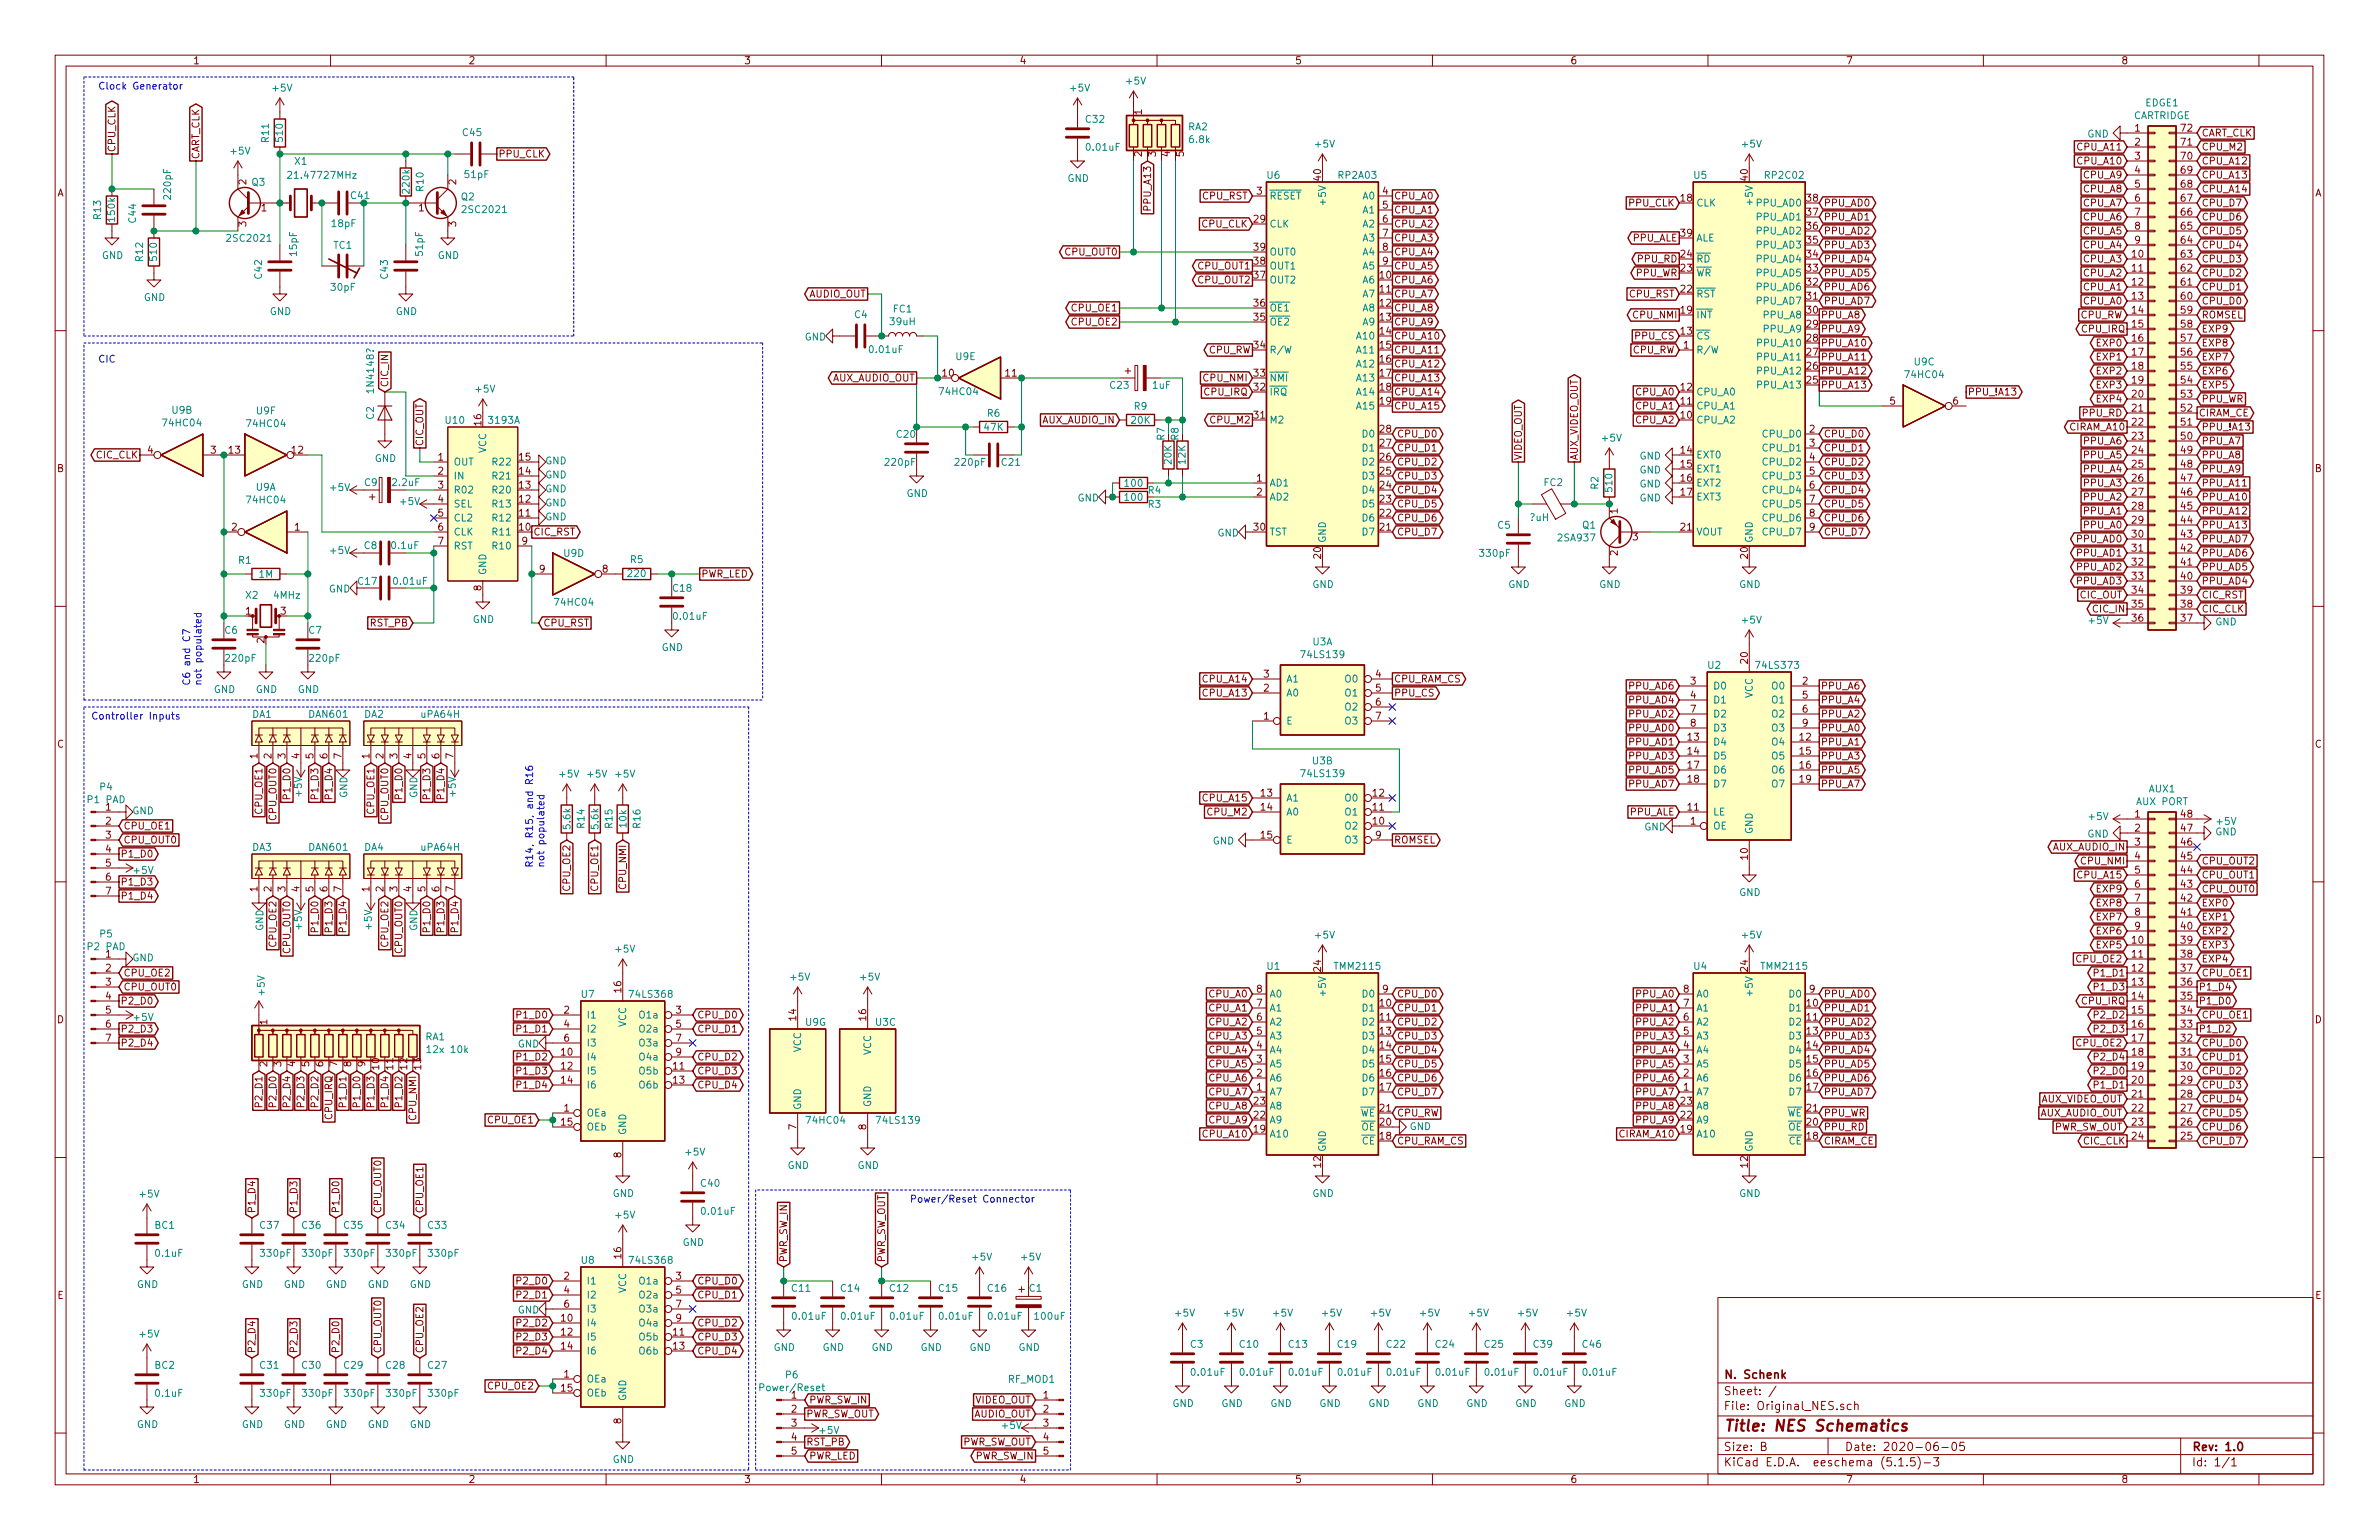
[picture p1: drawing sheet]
<svg xmlns="http://www.w3.org/2000/svg" width="432mm" height="279mm" viewBox="0 0 432 279" stroke-linecap="round" stroke-linejoin="round" font-family="sans-serif">
<defs><g id="words">
<text font-size="2.8" fill="#840000" x="312.8" y="259.7">Title: NES Schematics</text>
<g font-size="2.1" fill="#840000">
<text x="312.8" y="250.1">N. Schenk</text>
<text x="312.8" y="255.8">File: Original_NES.sch</text>
<text x="312.8" y="253.1">Sheet: /</text>
<text x="312.8" y="263.2">Size: B</text>
<text x="334.8" y="263.2">Date: 2020-06-05</text>
<text x="397.8" y="263.2">Rev: 1.0</text>
<text x="312.8" y="266">KiCad E.D.A. eeschema (5.1.5)-3</text>
<text x="397.8" y="266">Id: 1/1</text>
</g>
<g font-size="1.8" fill="#840000">
<text x="35" y="11.6">1</text>
<text x="85" y="11.6">2</text>
<text x="135" y="11.6">3</text>
<text x="185" y="11.6">4</text>
<text x="235" y="11.6">5</text>
<text x="285" y="11.6">6</text>
<text x="335" y="11.6">7</text>
<text x="385" y="11.6">8</text>
<text x="207.3" y="20.8" transform="rotate(-90 207.3 20.8)">1</text>
<text x="387.5" y="23.9">1</text>
<text x="395.9" y="23.9">72</text>
<text x="21" y="27.7" transform="rotate(-90 21 27.7)">CPU_CLK</text>
<text x="36.2" y="29" transform="rotate(-90 36.2 29)">CART_CLK</text>
<text x="90.4" y="28.6">PPU_CLK</text>
<text x="207.3" y="28.4" transform="rotate(-90 207.3 28.4)">2</text>
<text x="209.8" y="28.4" transform="rotate(-90 209.8 28.4)">3</text>
<text x="212.3" y="28.4" transform="rotate(-90 212.3 28.4)">4</text>
<text x="214.9" y="28.4" transform="rotate(-90 214.9 28.4)">5</text>
<text x="377.3" y="27.3">CPU_A11</text>
<text x="377.3" y="29.8">CPU_A10</text>
<text x="387.5" y="26.4">2</text>
<text x="387.5" y="29">3</text>
<text x="395.9" y="29">70</text>
<text x="395.9" y="26.4">71</text>
<text x="399.6" y="27.3">CPU_M2</text>
<text x="399.6" y="29.8">CPU_A12</text>
<text x="399.6" y="24.8">CART_CLK</text>
<text x="10.4" y="35.6">A</text>
<text x="44.7" y="33.5" transform="rotate(-90 44.7 33.5)">2</text>
<text x="82.8" y="33.5" transform="rotate(-90 82.8 33.5)">2</text>
<text x="228.1" y="35.3">3</text>
<text x="239.8" y="32.7" transform="rotate(-90 239.8 32.7)">40</text>
<text x="251" y="35.3">4</text>
<text x="317.2" y="32.7" transform="rotate(-90 317.2 32.7)">40</text>
<text x="378.3" y="32.4">CPU_A9</text>
<text x="378.3" y="34.9">CPU_A8</text>
<text x="387.5" y="31.5">4</text>
<text x="387.5" y="34">5</text>
<text x="395.9" y="34">68</text>
<text x="395.9" y="31.5">69</text>
<text x="399.6" y="32.4">CPU_A13</text>
<text x="399.6" y="34.9">CPU_A14</text>
<text x="420.2" y="35.6">A</text>
<text x="44.7" y="41.1" transform="rotate(-90 44.7 41.1)">3</text>
<text x="47.4" y="38.4">1</text>
<text x="76" y="38.4">1</text>
<text x="82.8" y="41.1" transform="rotate(-90 82.8 41.1)">3</text>
<text x="208.9" y="37.9" transform="rotate(-90 208.9 37.9)">PPU_A13</text>
<text x="218.2" y="41.3">CPU_CLK</text>
<text x="218.3" y="36.2">CPU_RST</text>
<text x="227.6" y="40.4">29</text>
<text x="251" y="37.8">5</text>
<text x="251" y="40.4">6</text>
<text x="253" y="41.3">CPU_A2</text>
<text x="253" y="38.7">CPU_A1</text>
<text x="253" y="36.2">CPU_A0</text>
<text x="295.8" y="37.5">PPU_CLK</text>
<text x="305.1" y="36.6">18</text>
<text x="328" y="41.7">36</text>
<text x="328" y="39.1">37</text>
<text x="328" y="36.6">38</text>
<text x="331" y="37.5">PPU_AD0</text>
<text x="331" y="40">PPU_AD1</text>
<text x="378.3" y="37.5">CPU_A7</text>
<text x="378.3" y="40">CPU_A6</text>
<text x="387.5" y="36.6">6</text>
<text x="387.5" y="39.1">7</text>
<text x="387.5" y="41.7">8</text>
<text x="395.9" y="41.7">65</text>
<text x="395.9" y="39.1">66</text>
<text x="395.9" y="36.6">67</text>
<text x="399.6" y="40">CPU_D6</text>
<text x="399.6" y="37.5">CPU_D7</text>
<text x="193.5" y="46.4">CPU_OUT0</text>
<text x="227.6" y="45.5">39</text>
<text x="251" y="42.9">7</text>
<text x="251" y="45.5">8</text>
<text x="253" y="46.4">CPU_A4</text>
<text x="253" y="43.8">CPU_A3</text>
<text x="296.4" y="43.8">PPU_ALE</text>
<text x="297.4" y="47.6">PPU_RD</text>
<text x="305.1" y="46.7">24</text>
<text x="305.1" y="42.9">39</text>
<text x="328" y="46.7">34</text>
<text x="328" y="44.2">35</text>
<text x="331" y="42.5">PPU_AD2</text>
<text x="331" y="45.1">PPU_AD3</text>
<text x="331" y="47.6">PPU_AD4</text>
<text x="378.3" y="42.5">CPU_A5</text>
<text x="378.3" y="45.1">CPU_A4</text>
<text x="378.3" y="47.6">CPU_A3</text>
<text x="387" y="46.7">10</text>
<text x="387.5" y="44.2">9</text>
<text x="395.9" y="46.7">63</text>
<text x="395.9" y="44.2">64</text>
<text x="399.6" y="42.5">CPU_D5</text>
<text x="399.6" y="47.6">CPU_D3</text>
<text x="399.6" y="45.1">CPU_D4</text>
<text x="146.8" y="54">AUDIO_OUT</text>
<text x="217.7" y="51.4">CPU_OUT2</text>
<text x="217.7" y="48.9">CPU_OUT1</text>
<text x="227.6" y="50.5">37</text>
<text x="227.6" y="48">38</text>
<text x="250.5" y="50.5">10</text>
<text x="250.5" y="53.1">11</text>
<text x="251" y="48">9</text>
<text x="253" y="54">CPU_A7</text>
<text x="253" y="51.4">CPU_A6</text>
<text x="253" y="48.9">CPU_A5</text>
<text x="295.8" y="54">CPU_RST</text>
<text x="297" y="50.2">PPU_WR</text>
<text x="305.1" y="53.1">22</text>
<text x="305.1" y="49.3">23</text>
<text x="328" y="51.8">32</text>
<text x="328" y="49.3">33</text>
<text x="331" y="52.7">PPU_AD6</text>
<text x="331" y="50.2">PPU_AD5</text>
<text x="378.3" y="50.2">CPU_A2</text>
<text x="378.3" y="52.7">CPU_A1</text>
<text x="387" y="49.3">11</text>
<text x="387" y="51.8">12</text>
<text x="395.9" y="51.8">61</text>
<text x="395.9" y="49.3">62</text>
<text x="399.6" y="52.7">CPU_D1</text>
<text x="399.6" y="50.2">CPU_D2</text>
<text x="194.7" y="56.5">CPU_OE1</text>
<text x="194.7" y="59.1">CPU_OE2</text>
<text x="227.6" y="58.2">35</text>
<text x="227.6" y="55.6">36</text>
<text x="250.5" y="55.6">12</text>
<text x="250.5" y="58.2">13</text>
<text x="253" y="56.5">CPU_A8</text>
<text x="253" y="59.1">CPU_A9</text>
<text x="296.6" y="57.8">CPU_NMI</text>
<text x="305.1" y="56.9">19</text>
<text x="328" y="59.4">29</text>
<text x="328" y="56.9">30</text>
<text x="328" y="54.4">31</text>
<text x="330.5" y="57.8">PPU_A8</text>
<text x="331" y="55.2">PPU_AD7</text>
<text x="377.6" y="57.8">CPU_RW</text>
<text x="378.3" y="55.2">CPU_A0</text>
<text x="387" y="54.4">13</text>
<text x="387" y="56.9">14</text>
<text x="387" y="59.4">15</text>
<text x="395.9" y="59.4">58</text>
<text x="395.9" y="56.9">59</text>
<text x="395.9" y="54.4">60</text>
<text x="399.6" y="57.8">ROMSEL</text>
<text x="399.6" y="55.2">CPU_D0</text>
<text x="219.4" y="64.1">CPU_RW</text>
<text x="227.6" y="63.2">34</text>
<text x="250.5" y="60.7">14</text>
<text x="250.5" y="63.2">15</text>
<text x="250.5" y="65.8">16</text>
<text x="253" y="64.1">CPU_A11</text>
<text x="253" y="61.6">CPU_A10</text>
<text x="296.3" y="64.1">CPU_RW</text>
<text x="296.9" y="61.6">PPU_CS</text>
<text x="305.1" y="60.7">13</text>
<text x="305.6" y="63.2">1</text>
<text x="328" y="64.5">27</text>
<text x="328" y="62">28</text>
<text x="330.5" y="60.3">PPU_A9</text>
<text x="330.5" y="62.9">PPU_A10</text>
<text x="330.5" y="65.4">PPU_A11</text>
<text x="378" y="60.3">CPU_IRQ</text>
<text x="380.8" y="65.4">EXP1</text>
<text x="380.8" y="62.9">EXP0</text>
<text x="387" y="62">16</text>
<text x="387" y="64.5">17</text>
<text x="395.9" y="64.5">56</text>
<text x="395.9" y="62">57</text>
<text x="399.6" y="60.3">EXP9</text>
<text x="399.6" y="62.9">EXP8</text>
<text x="399.6" y="65.4">EXP7</text>
<text x="70.5" y="70.3" transform="rotate(-90 70.5 70.3)">CIC_IN</text>
<text x="151" y="69.2">AUX_AUDIO_OUT</text>
<text x="171.1" y="68.3">10</text>
<text x="182.5" y="68.3">11</text>
<text x="218.6" y="69.2">CPU_NMI</text>
<text x="218.7" y="71.8">CPU_IRQ</text>
<text x="227.6" y="70.9">32</text>
<text x="227.6" y="68.3">33</text>
<text x="250.5" y="68.3">17</text>
<text x="250.5" y="70.9">18</text>
<text x="253" y="71.8">CPU_A14</text>
<text x="253" y="69.2">CPU_A13</text>
<text x="253" y="66.7">CPU_A12</text>
<text x="297" y="71.8">CPU_A0</text>
<text x="305.1" y="70.9">12</text>
<text x="328" y="69.6">25</text>
<text x="328" y="67.1">26</text>
<text x="330.5" y="67.9">PPU_A12</text>
<text x="330.5" y="70.5">PPU_A13</text>
<text x="357.1" y="71.8">PPU_!A13</text>
<text x="380.8" y="70.5">EXP3</text>
<text x="380.8" y="67.9">EXP2</text>
<text x="387" y="67.1">18</text>
<text x="387" y="69.6">19</text>
<text x="395.9" y="69.6">54</text>
<text x="395.9" y="67.1">55</text>
<text x="399.6" y="70.5">EXP5</text>
<text x="399.6" y="67.9">EXP6</text>
<text x="87.4" y="77.2" transform="rotate(-90 87.4 77.2)">16</text>
<text x="189.3" y="76.8">AUX_AUDIO_IN</text>
<text x="219.9" y="76.8">CPU_M2</text>
<text x="227.6" y="75.9">31</text>
<text x="250.5" y="73.4">19</text>
<text x="253" y="74.3">CPU_A15</text>
<text x="297" y="74.3">CPU_A1</text>
<text x="297" y="76.8">CPU_A2</text>
<text x="305.1" y="75.9">10</text>
<text x="305.1" y="73.4">11</text>
<text x="343.1" y="73.4">5</text>
<text x="354.5" y="73.4">6</text>
<text x="378.1" y="75.6">PPU_RD</text>
<text x="380.8" y="73">EXP4</text>
<text x="387" y="72.1">20</text>
<text x="387" y="74.7">21</text>
<text x="387" y="77.2">22</text>
<text x="395.9" y="77.2">51</text>
<text x="395.9" y="74.7">52</text>
<text x="395.9" y="72.1">53</text>
<text x="399" y="75.6">CIRAM_CE</text>
<text x="399.6" y="73">PPU_WR</text>
<text x="17.5" y="83.2">CIC_CLK</text>
<text x="26.8" y="82.3">4</text>
<text x="38.3" y="82.3">3</text>
<text x="41.6" y="82.3">13</text>
<text x="53" y="82.3">12</text>
<text x="76.8" y="81" transform="rotate(-90 76.8 81)">CIC_OUT</text>
<text x="79.5" y="83.6">1</text>
<text x="94.3" y="83.6">15</text>
<text x="213.9" y="79.9" transform="rotate(-90 213.9 79.9)">R8</text>
<text x="250.5" y="83.6">26</text>
<text x="250.5" y="81">27</text>
<text x="250.5" y="78.5">28</text>
<text x="253.5" y="81.9">CPU_D1</text>
<text x="253.5" y="79.4">CPU_D0</text>
<text x="276.2" y="83.6" transform="rotate(-90 276.2 83.6)">VIDEO_OUT</text>
<text x="286.4" y="83.6" transform="rotate(-90 286.4 83.6)">AUX_VIDEO_OUT</text>
<text x="305.1" y="82.3">14</text>
<text x="328.4" y="78.5">2</text>
<text x="328.4" y="81">3</text>
<text x="328.4" y="83.6">4</text>
<text x="331" y="79.4">CPU_D0</text>
<text x="331" y="81.9">CPU_D1</text>
<text x="375.8" y="78.1">CIRAM_A10</text>
<text x="378.4" y="80.6">PPU_A6</text>
<text x="378.4" y="83.2">PPU_A5</text>
<text x="387" y="79.8">23</text>
<text x="387" y="82.3">24</text>
<text x="395.9" y="82.3">49</text>
<text x="395.9" y="79.8">50</text>
<text x="399.6" y="78.1">PPU_!A13</text>
<text x="399.6" y="83.2">PPU_A8</text>
<text x="399.6" y="80.6">PPU_A7</text>
<text x="10.4" y="85.6">B</text>
<text x="79.5" y="86.1">2</text>
<text x="79.5" y="88.6">3</text>
<text x="94.3" y="88.6">13</text>
<text x="94.3" y="86.1">14</text>
<text x="208.4" y="89.6">R4</text>
<text x="228.1" y="87.4">1</text>
<text x="228.1" y="89.9">2</text>
<text x="250.5" y="88.6">24</text>
<text x="250.5" y="86.1">25</text>
<text x="253.5" y="89.5">CPU_D4</text>
<text x="253.5" y="87">CPU_D3</text>
<text x="253.5" y="84.5">CPU_D2</text>
<text x="305.1" y="84.8">15</text>
<text x="305.1" y="87.4">16</text>
<text x="305.1" y="89.9">17</text>
<text x="328.4" y="86.1">5</text>
<text x="328.4" y="88.6">6</text>
<text x="331" y="89.5">CPU_D4</text>
<text x="331" y="84.5">CPU_D2</text>
<text x="331" y="87">CPU_D3</text>
<text x="378.4" y="85.7">PPU_A4</text>
<text x="378.4" y="88.3">PPU_A3</text>
<text x="387" y="84.8">25</text>
<text x="387" y="87.4">26</text>
<text x="387" y="89.9">27</text>
<text x="395.9" y="89.9">46</text>
<text x="395.9" y="87.4">47</text>
<text x="395.9" y="84.8">48</text>
<text x="399.6" y="88.3">PPU_A11</text>
<text x="399.6" y="85.7">PPU_A9</text>
<text x="420.2" y="85.6">B</text>
<text x="79.5" y="91.2">4</text>
<text x="79.5" y="93.7">5</text>
<text x="94.3" y="93.7">11</text>
<text x="94.3" y="91.2">12</text>
<text x="250.5" y="93.7">22</text>
<text x="250.5" y="91.2">23</text>
<text x="253.5" y="94.6">CPU_D6</text>
<text x="253.5" y="92.1">CPU_D5</text>
<text x="293.6" y="93.2" transform="rotate(-90 293.6 93.2)">1</text>
<text x="328.4" y="91.2">7</text>
<text x="328.4" y="93.7">8</text>
<text x="331" y="92.1">CPU_D5</text>
<text x="331" y="94.6">CPU_D6</text>
<text x="378.4" y="90.8">PPU_A2</text>
<text x="378.4" y="93.3">PPU_A1</text>
<text x="378.4" y="95.9">PPU_A0</text>
<text x="387" y="92.5">28</text>
<text x="387" y="95">29</text>
<text x="395.9" y="95">44</text>
<text x="395.9" y="92.5">45</text>
<text x="399.6" y="90.8">PPU_A10</text>
<text x="399.6" y="95.9">PPU_A13</text>
<text x="399.6" y="93.3">PPU_A12</text>
<text x="42.1" y="96.3">2</text>
<text x="53.5" y="96.3">1</text>
<text x="79.5" y="96.3">6</text>
<text x="79.5" y="98.8">7</text>
<text x="94.3" y="96.3">10</text>
<text x="94.8" y="98.8">9</text>
<text x="96.8" y="97.2">CIC_RST</text>
<text x="227.6" y="96.3">30</text>
<text x="239.8" y="101.3" transform="rotate(-90 239.8 101.3)">20</text>
<text x="250.5" y="96.3">21</text>
<text x="253.5" y="97.2">CPU_D7</text>
<text x="293.6" y="100.8" transform="rotate(-90 293.6 100.8)">2</text>
<text x="296.4" y="98">3</text>
<text x="305.1" y="96.3">21</text>
<text x="317.2" y="101.3" transform="rotate(-90 317.2 101.3)">20</text>
<text x="328.4" y="96.3">9</text>
<text x="331" y="97.2">CPU_D7</text>
<text x="377.1" y="98.4">PPU_AD0</text>
<text x="377.1" y="101">PPU_AD1</text>
<text x="387" y="97.5">30</text>
<text x="387" y="100.1">31</text>
<text x="395.9" y="100.1">42</text>
<text x="395.9" y="97.5">43</text>
<text x="399.6" y="98.4">PPU_AD7</text>
<text x="399.6" y="101">PPU_AD6</text>
<text x="87.4" y="107.2" transform="rotate(-90 87.4 107.2)">8</text>
<text x="97.9" y="103.9">9</text>
<text x="109.4" y="103.9">8</text>
<text x="127.3" y="104.8">PWR_LED</text>
<text x="377.1" y="106">PPU_AD3</text>
<text x="377.1" y="103.5">PPU_AD2</text>
<text x="387" y="102.6">32</text>
<text x="387" y="105.2">33</text>
<text x="387" y="107.7">34</text>
<text x="395.9" y="107.7">39</text>
<text x="395.9" y="105.2">40</text>
<text x="395.9" y="102.6">41</text>
<text x="399.6" y="106">PPU_AD4</text>
<text x="399.6" y="103.5">PPU_AD5</text>
<text x="44.6" y="111.5">1</text>
<text x="51" y="111.5">3</text>
<text x="67.2" y="113.7">RST_PB</text>
<text x="98.6" y="113.7">CPU_RST</text>
<text x="377.5" y="108.6">CIC_OUT</text>
<text x="380" y="111.1">CIC_IN</text>
<text x="387" y="110.2">35</text>
<text x="387" y="112.8">36</text>
<text x="395.9" y="112.8">37</text>
<text x="395.9" y="110.2">38</text>
<text x="399.6" y="111.1">CIC_CLK</text>
<text x="399.6" y="108.6">CIC_RST</text>
<text x="48" y="116.7" transform="rotate(-90 48 116.7)">2</text>
<text x="218.6" y="123.8">CPU_A14</text>
<text x="229.4" y="125.5">2</text>
<text x="229.4" y="122.9">3</text>
<text x="249.7" y="122.9">4</text>
<text x="249.7" y="125.5">5</text>
<text x="253" y="123.8">CPU_RAM_CS</text>
<text x="295.9" y="125.1">PPU_AD6</text>
<text x="306.9" y="124.2">3</text>
<text x="317.2" y="120.3" transform="rotate(-90 317.2 120.3)">20</text>
<text x="327.2" y="124.2">2</text>
<text x="330.5" y="125.1">PPU_A6</text>
<text x="218.6" y="126.4">CPU_A13</text>
<text x="229.4" y="130.6">1</text>
<text x="249.7" y="128">6</text>
<text x="249.7" y="130.6">7</text>
<text x="253" y="126.4">PPU_CS</text>
<text x="295.9" y="130.2">PPU_AD2</text>
<text x="295.9" y="127.6">PPU_AD4</text>
<text x="306.9" y="126.7">4</text>
<text x="306.9" y="129.3">7</text>
<text x="306.9" y="131.8">8</text>
<text x="327.2" y="126.7">5</text>
<text x="327.2" y="129.3">6</text>
<text x="327.2" y="131.8">9</text>
<text x="330.5" y="130.2">PPU_A2</text>
<text x="330.5" y="127.6">PPU_A4</text>
<text x="10.4" y="135.6">C</text>
<text x="46.7" y="137.6" transform="rotate(-90 46.7 137.6)">1</text>
<text x="49.3" y="137.6" transform="rotate(-90 49.3 137.6)">2</text>
<text x="51.8" y="137.6" transform="rotate(-90 51.8 137.6)">3</text>
<text x="54.4" y="137.6" transform="rotate(-90 54.4 137.6)">4</text>
<text x="56.9" y="137.6" transform="rotate(-90 56.9 137.6)">5</text>
<text x="59.4" y="137.6" transform="rotate(-90 59.4 137.6)">6</text>
<text x="62" y="137.6" transform="rotate(-90 62 137.6)">7</text>
<text x="67.1" y="137.6" transform="rotate(-90 67.1 137.6)">1</text>
<text x="69.6" y="137.6" transform="rotate(-90 69.6 137.6)">2</text>
<text x="72.1" y="137.6" transform="rotate(-90 72.1 137.6)">3</text>
<text x="74.7" y="137.6" transform="rotate(-90 74.7 137.6)">4</text>
<text x="77.2" y="137.6" transform="rotate(-90 77.2 137.6)">5</text>
<text x="79.8" y="137.6" transform="rotate(-90 79.8 137.6)">6</text>
<text x="82.3" y="137.6" transform="rotate(-90 82.3 137.6)">7</text>
<text x="295.9" y="137.8">PPU_AD3</text>
<text x="295.9" y="135.3">PPU_AD1</text>
<text x="295.9" y="132.7">PPU_AD0</text>
<text x="306.4" y="134.4">13</text>
<text x="306.4" y="136.9">14</text>
<text x="326.7" y="134.4">12</text>
<text x="326.7" y="136.9">15</text>
<text x="330.5" y="132.7">PPU_A0</text>
<text x="330.5" y="135.3">PPU_A1</text>
<text x="330.5" y="137.8">PPU_A3</text>
<text x="420.2" y="135.6">C</text>
<text x="295.9" y="142.9">PPU_AD7</text>
<text x="295.9" y="140.3">PPU_AD5</text>
<text x="306.4" y="139.4">17</text>
<text x="306.4" y="142">18</text>
<text x="326.7" y="139.4">16</text>
<text x="326.7" y="142">19</text>
<text x="330.5" y="140.3">PPU_A5</text>
<text x="330.5" y="142.9">PPU_A7</text>
<text x="19.2" y="147.1">1</text>
<text x="19.2" y="149.6">2</text>
<text x="47.6" y="147.5" transform="rotate(-90 47.6 147.5)">CPU_OE1</text>
<text x="50.2" y="148.6" transform="rotate(-90 50.2 148.6)">CPU_OUT0</text>
<text x="52.7" y="144.6" transform="rotate(-90 52.7 144.6)">P1_D0</text>
<text x="57.8" y="144.6" transform="rotate(-90 57.8 144.6)">P1_D3</text>
<text x="60.3" y="144.6" transform="rotate(-90 60.3 144.6)">P1_D4</text>
<text x="67.9" y="147.5" transform="rotate(-90 67.9 147.5)">CPU_OE1</text>
<text x="70.5" y="148.6" transform="rotate(-90 70.5 148.6)">CPU_OUT0</text>
<text x="73" y="144.6" transform="rotate(-90 73 144.6)">P1_D0</text>
<text x="78.1" y="144.6" transform="rotate(-90 78.1 144.6)">P1_D3</text>
<text x="80.6" y="144.6" transform="rotate(-90 80.6 144.6)">P1_D4</text>
<text x="218.6" y="145.4">CPU_A15</text>
<text x="219.4" y="148">CPU_M2</text>
<text x="228.9" y="144.5">13</text>
<text x="228.9" y="147.1">14</text>
<text x="249.2" y="149.6">10</text>
<text x="249.2" y="147.1">11</text>
<text x="249.2" y="144.5">12</text>
<text x="295.9" y="148">PPU_ALE</text>
<text x="306.4" y="147.1">11</text>
<text x="306.9" y="149.6">1</text>
<text x="387.5" y="148.3">1</text>
<text x="395.9" y="148.3">48</text>
<text x="19.2" y="152.1">3</text>
<text x="19.2" y="154.7">4</text>
<text x="21.8" y="155.6">P1_D0</text>
<text x="22.4" y="150.5">CPU_OE1</text>
<text x="22.4" y="153">CPU_OUT0</text>
<text x="228.9" y="152.1">15</text>
<text x="249.7" y="152.1">9</text>
<text x="253" y="153">ROMSEL</text>
<text x="317.2" y="155.9" transform="rotate(-90 317.2 155.9)">10</text>
<text x="372.7" y="154.3">AUX_AUDIO_IN</text>
<text x="387.5" y="150.9">2</text>
<text x="387.5" y="153.4">3</text>
<text x="387.5" y="156">4</text>
<text x="395.9" y="156">45</text>
<text x="395.9" y="153.4">46</text>
<text x="395.9" y="150.9">47</text>
<text x="19.2" y="157.2">5</text>
<text x="19.2" y="159.8">6</text>
<text x="21.8" y="160.7">P1_D3</text>
<text x="46.7" y="161.8" transform="rotate(-90 46.7 161.8)">1</text>
<text x="49.3" y="161.8" transform="rotate(-90 49.3 161.8)">2</text>
<text x="51.8" y="161.8" transform="rotate(-90 51.8 161.8)">3</text>
<text x="54.4" y="161.8" transform="rotate(-90 54.4 161.8)">4</text>
<text x="56.9" y="161.8" transform="rotate(-90 56.9 161.8)">5</text>
<text x="59.4" y="161.8" transform="rotate(-90 59.4 161.8)">6</text>
<text x="62" y="161.8" transform="rotate(-90 62 161.8)">7</text>
<text x="67.1" y="161.8" transform="rotate(-90 67.1 161.8)">1</text>
<text x="69.6" y="161.8" transform="rotate(-90 69.6 161.8)">2</text>
<text x="72.1" y="161.8" transform="rotate(-90 72.1 161.8)">3</text>
<text x="74.7" y="161.8" transform="rotate(-90 74.7 161.8)">4</text>
<text x="77.2" y="161.8" transform="rotate(-90 77.2 161.8)">5</text>
<text x="79.8" y="161.8" transform="rotate(-90 79.8 161.8)">6</text>
<text x="82.3" y="161.8" transform="rotate(-90 82.3 161.8)">7</text>
<text x="103.5" y="161.4" transform="rotate(-90 103.5 161.4)">CPU_OE2</text>
<text x="108.6" y="161.4" transform="rotate(-90 108.6 161.4)">CPU_OE1</text>
<text x="113.7" y="161.1" transform="rotate(-90 113.7 161.1)">CPU_NMI</text>
<text x="377.3" y="159.4">CPU_A15</text>
<text x="377.9" y="156.8">CPU_NMI</text>
<text x="380.8" y="161.9">EXP9</text>
<text x="387.5" y="158.5">5</text>
<text x="387.5" y="161">6</text>
<text x="395.9" y="161">43</text>
<text x="395.9" y="158.5">44</text>
<text x="399.6" y="161.9">CPU_OUT0</text>
<text x="399.6" y="156.8">CPU_OUT2</text>
<text x="399.6" y="159.4">CPU_OUT1</text>
<text x="19.2" y="162.3">7</text>
<text x="21.8" y="163.2">P1_D4</text>
<text x="380.8" y="167">EXP7</text>
<text x="380.8" y="164.5">EXP8</text>
<text x="387.5" y="163.6">7</text>
<text x="387.5" y="166.1">8</text>
<text x="395.9" y="166.1">41</text>
<text x="395.9" y="163.6">42</text>
<text x="399.6" y="164.5">EXP0</text>
<text x="399.6" y="167">EXP1</text>
<text x="19.2" y="173.7">1</text>
<text x="50.2" y="171.6" transform="rotate(-90 50.2 171.6)">CPU_OE2</text>
<text x="52.7" y="172.8" transform="rotate(-90 52.7 172.8)">CPU_OUT0</text>
<text x="57.8" y="168.8" transform="rotate(-90 57.8 168.8)">P1_D0</text>
<text x="60.3" y="168.8" transform="rotate(-90 60.3 168.8)">P1_D3</text>
<text x="62.9" y="168.8" transform="rotate(-90 62.9 168.8)">P1_D4</text>
<text x="70.5" y="171.6" transform="rotate(-90 70.5 171.6)">CPU_OE2</text>
<text x="73" y="172.8" transform="rotate(-90 73 172.8)">CPU_OUT0</text>
<text x="78.1" y="168.8" transform="rotate(-90 78.1 168.8)">P1_D0</text>
<text x="80.6" y="168.8" transform="rotate(-90 80.6 168.8)">P1_D3</text>
<text x="83.2" y="168.8" transform="rotate(-90 83.2 168.8)">P1_D4</text>
<text x="380.8" y="172.1">EXP5</text>
<text x="380.8" y="169.5">EXP6</text>
<text x="387" y="171.2">10</text>
<text x="387" y="173.7">11</text>
<text x="387.5" y="168.7">9</text>
<text x="395.9" y="173.7">38</text>
<text x="395.9" y="171.2">39</text>
<text x="395.9" y="168.7">40</text>
<text x="399.6" y="169.5">EXP2</text>
<text x="399.6" y="172.1">EXP3</text>
<text x="19.2" y="176.3">2</text>
<text x="19.2" y="178.8">3</text>
<text x="22.4" y="179.7">CPU_OUT0</text>
<text x="22.4" y="177.2">CPU_OE2</text>
<text x="239.8" y="176.2" transform="rotate(-90 239.8 176.2)">24</text>
<text x="317.2" y="176.2" transform="rotate(-90 317.2 176.2)">24</text>
<text x="377" y="174.6">CPU_OE2</text>
<text x="380.4" y="177.2">P1_D1</text>
<text x="380.4" y="179.7">P1_D3</text>
<text x="387" y="176.3">12</text>
<text x="387" y="178.8">13</text>
<text x="395.9" y="178.8">36</text>
<text x="395.9" y="176.3">37</text>
<text x="399" y="179.7">P1_D4</text>
<text x="399.6" y="174.6">EXP4</text>
<text x="399.6" y="177.2">CPU_OE1</text>
<text x="10.4" y="185.6">D</text>
<text x="19.2" y="181.4">4</text>
<text x="19.2" y="183.9">5</text>
<text x="21.8" y="182.2">P2_D0</text>
<text x="48.5" y="185.9" transform="rotate(-90 48.5 185.9)">1</text>
<text x="94.1" y="184.8">P1_D0</text>
<text x="102.4" y="183.9">2</text>
<text x="112.8" y="180" transform="rotate(-90 112.8 180)">16</text>
<text x="122.7" y="183.9">3</text>
<text x="126.5" y="184.8">CPU_D0</text>
<text x="144.5" y="185.1" transform="rotate(-90 144.5 185.1)">14</text>
<text x="157.2" y="185.1" transform="rotate(-90 157.2 185.1)">16</text>
<text x="219.6" y="181">CPU_A0</text>
<text x="219.6" y="183.5">CPU_A1</text>
<text x="228.1" y="185.2">6</text>
<text x="228.1" y="182.6">7</text>
<text x="228.1" y="180.1">8</text>
<text x="250.5" y="182.6">10</text>
<text x="250.5" y="185.2">11</text>
<text x="251" y="180.1">9</text>
<text x="253.5" y="181">CPU_D0</text>
<text x="253.5" y="183.5">CPU_D1</text>
<text x="297.1" y="181">PPU_A0</text>
<text x="297.1" y="183.5">PPU_A1</text>
<text x="305.6" y="185.2">6</text>
<text x="305.6" y="182.6">7</text>
<text x="305.6" y="180.1">8</text>
<text x="328" y="182.6">10</text>
<text x="328" y="185.2">11</text>
<text x="328.4" y="180.1">9</text>
<text x="331" y="181">PPU_AD0</text>
<text x="331" y="183.5">PPU_AD1</text>
<text x="378" y="182.2">CPU_IRQ</text>
<text x="380.4" y="184.8">P2_D2</text>
<text x="387" y="181.4">14</text>
<text x="387" y="183.9">15</text>
<text x="395.9" y="183.9">34</text>
<text x="395.9" y="181.4">35</text>
<text x="399" y="182.2">P1_D0</text>
<text x="399.6" y="184.8">CPU_OE1</text>
<text x="420.2" y="185.6">D</text>
<text x="19.2" y="186.4">6</text>
<text x="19.2" y="189">7</text>
<text x="21.8" y="189.9">P2_D4</text>
<text x="21.8" y="187.3">P2_D3</text>
<text x="94.1" y="187.3">P1_D1</text>
<text x="101.9" y="191.5">10</text>
<text x="102.4" y="186.4">4</text>
<text x="102.4" y="189">6</text>
<text x="122.7" y="186.4">5</text>
<text x="122.7" y="189">7</text>
<text x="122.7" y="191.5">9</text>
<text x="126.5" y="187.3">CPU_D1</text>
<text x="219.6" y="191.1">CPU_A4</text>
<text x="219.6" y="188.6">CPU_A3</text>
<text x="219.6" y="186.1">CPU_A2</text>
<text x="228.1" y="190.2">4</text>
<text x="228.1" y="187.7">5</text>
<text x="250.5" y="187.7">13</text>
<text x="250.5" y="190.2">14</text>
<text x="253.5" y="186.1">CPU_D2</text>
<text x="253.5" y="188.6">CPU_D3</text>
<text x="253.5" y="191.1">CPU_D4</text>
<text x="297.1" y="186.1">PPU_A2</text>
<text x="297.1" y="188.6">PPU_A3</text>
<text x="297.1" y="191.1">PPU_A4</text>
<text x="305.6" y="190.2">4</text>
<text x="305.6" y="187.7">5</text>
<text x="328" y="187.7">13</text>
<text x="328" y="190.2">14</text>
<text x="331" y="188.6">PPU_AD3</text>
<text x="331" y="186.1">PPU_AD2</text>
<text x="331" y="191.1">PPU_AD4</text>
<text x="377" y="189.9">CPU_OE2</text>
<text x="380.4" y="187.3">P2_D3</text>
<text x="387" y="186.4">16</text>
<text x="387" y="189">17</text>
<text x="387" y="191.5">18</text>
<text x="395.9" y="191.5">31</text>
<text x="395.9" y="189">32</text>
<text x="395.9" y="186.4">33</text>
<text x="399" y="187.3">P1_D2</text>
<text x="399.6" y="189.9">CPU_D0</text>
<text x="48.5" y="193.5" transform="rotate(-90 48.5 193.5)">2</text>
<text x="51.1" y="193.5" transform="rotate(-90 51.1 193.5)">3</text>
<text x="53.6" y="193.5" transform="rotate(-90 53.6 193.5)">4</text>
<text x="56.1" y="193.5" transform="rotate(-90 56.1 193.5)">5</text>
<text x="58.7" y="193.5" transform="rotate(-90 58.7 193.5)">6</text>
<text x="61.2" y="193.5" transform="rotate(-90 61.2 193.5)">7</text>
<text x="63.8" y="193.5" transform="rotate(-90 63.8 193.5)">8</text>
<text x="66.3" y="193.5" transform="rotate(-90 66.3 193.5)">9</text>
<text x="68.8" y="194" transform="rotate(-90 68.8 194)">10</text>
<text x="71.4" y="194" transform="rotate(-90 71.4 194)">11</text>
<text x="73.9" y="194" transform="rotate(-90 73.9 194)">12</text>
<text x="76.5" y="194" transform="rotate(-90 76.5 194)">13</text>
<text x="94.1" y="192.4">P1_D2</text>
<text x="94.1" y="197.5">P1_D4</text>
<text x="94.1" y="194.9">P1_D3</text>
<text x="101.9" y="194.1">12</text>
<text x="101.9" y="196.6">14</text>
<text x="122.2" y="194.1">11</text>
<text x="122.2" y="196.6">13</text>
<text x="126.5" y="192.4">CPU_D2</text>
<text x="126.5" y="194.9">CPU_D3</text>
<text x="126.5" y="197.5">CPU_D4</text>
<text x="219.6" y="193.7">CPU_A5</text>
<text x="219.6" y="196.2">CPU_A6</text>
<text x="228.1" y="197.9">1</text>
<text x="228.1" y="195.3">2</text>
<text x="228.1" y="192.8">3</text>
<text x="250.5" y="192.8">15</text>
<text x="250.5" y="195.3">16</text>
<text x="250.5" y="197.9">17</text>
<text x="253.5" y="193.7">CPU_D5</text>
<text x="253.5" y="196.2">CPU_D6</text>
<text x="297.1" y="193.7">PPU_A5</text>
<text x="297.1" y="196.2">PPU_A6</text>
<text x="305.6" y="197.9">1</text>
<text x="305.6" y="195.3">2</text>
<text x="305.6" y="192.8">3</text>
<text x="328" y="192.8">15</text>
<text x="328" y="195.3">16</text>
<text x="328" y="197.9">17</text>
<text x="331" y="196.2">PPU_AD6</text>
<text x="331" y="193.7">PPU_AD5</text>
<text x="380.4" y="197.5">P1_D1</text>
<text x="380.4" y="194.9">P2_D0</text>
<text x="380.4" y="192.4">P2_D4</text>
<text x="387" y="194.1">19</text>
<text x="387" y="196.6">20</text>
<text x="395.9" y="196.6">29</text>
<text x="395.9" y="194.1">30</text>
<text x="399.6" y="197.5">CPU_D3</text>
<text x="399.6" y="194.9">CPU_D2</text>
<text x="399.6" y="192.4">CPU_D1</text>
<text x="47.6" y="200.5" transform="rotate(-90 47.6 200.5)">P2_D1</text>
<text x="50.2" y="200.5" transform="rotate(-90 50.2 200.5)">P2_D0</text>
<text x="52.7" y="200.5" transform="rotate(-90 52.7 200.5)">P2_D4</text>
<text x="55.2" y="200.5" transform="rotate(-90 55.2 200.5)">P2_D3</text>
<text x="57.8" y="200.5" transform="rotate(-90 57.8 200.5)">P2_D2</text>
<text x="60.3" y="203" transform="rotate(-90 60.3 203)">CPU_IRQ</text>
<text x="62.9" y="200.5" transform="rotate(-90 62.9 200.5)">P1_D1</text>
<text x="65.4" y="200.5" transform="rotate(-90 65.4 200.5)">P1_D0</text>
<text x="67.9" y="200.5" transform="rotate(-90 67.9 200.5)">P1_D3</text>
<text x="70.5" y="200.5" transform="rotate(-90 70.5 200.5)">P1_D4</text>
<text x="73" y="200.5" transform="rotate(-90 73 200.5)">P1_D2</text>
<text x="75.6" y="203" transform="rotate(-90 75.6 203)">CPU_NMI</text>
<text x="88.7" y="203.8">CPU_OE1</text>
<text x="102.4" y="201.7">1</text>
<text x="219.6" y="198.8">CPU_A7</text>
<text x="219.6" y="201.3">CPU_A8</text>
<text x="219.6" y="203.8">CPU_A9</text>
<text x="227.6" y="202.9">22</text>
<text x="227.6" y="200.4">23</text>
<text x="250.5" y="201.7">21</text>
<text x="253.5" y="202.6">CPU_RW</text>
<text x="253.5" y="198.8">CPU_D7</text>
<text x="297.1" y="198.8">PPU_A7</text>
<text x="297.1" y="201.3">PPU_A8</text>
<text x="297.1" y="203.8">PPU_A9</text>
<text x="305.1" y="202.9">22</text>
<text x="305.1" y="200.4">23</text>
<text x="328" y="201.7">21</text>
<text x="331" y="198.8">PPU_AD7</text>
<text x="331" y="202.6">PPU_WR</text>
<text x="370.2" y="202.6">AUX_AUDIO_OUT</text>
<text x="370.4" y="200">AUX_VIDEO_OUT</text>
<text x="387" y="199.1">21</text>
<text x="387" y="201.7">22</text>
<text x="395.9" y="201.7">27</text>
<text x="395.9" y="199.1">28</text>
<text x="399.6" y="200">CPU_D4</text>
<text x="399.6" y="202.6">CPU_D5</text>
<text x="101.9" y="204.2">15</text>
<text x="144.5" y="205" transform="rotate(-90 144.5 205)">7</text>
<text x="157.2" y="205" transform="rotate(-90 157.2 205)">8</text>
<text x="218.6" y="206.4">CPU_A10</text>
<text x="227.6" y="205.5">19</text>
<text x="250.5" y="206.8">18</text>
<text x="250.5" y="204.2">20</text>
<text x="253.5" y="207.6">CPU_RAM_CS</text>
<text x="294" y="206.4">CIRAM_A10</text>
<text x="305.1" y="205.5">19</text>
<text x="328" y="206.8">18</text>
<text x="328" y="204.2">20</text>
<text x="331" y="205.1">PPU_RD</text>
<text x="331" y="207.6">CIRAM_CE</text>
<text x="372.6" y="205.1">PWR_SW_OUT</text>
<text x="378.2" y="207.6">CIC_CLK</text>
<text x="387" y="204.2">23</text>
<text x="387" y="206.8">24</text>
<text x="395.9" y="206.8">25</text>
<text x="395.9" y="204.2">26</text>
<text x="399.6" y="207.6">CPU_D7</text>
<text x="399.6" y="205.1">CPU_D6</text>
<text x="112.8" y="210" transform="rotate(-90 112.8 210)">8</text>
<text x="239.8" y="211.8" transform="rotate(-90 239.8 211.8)">12</text>
<text x="317.2" y="211.8" transform="rotate(-90 317.2 211.8)">12</text>
<text x="46.4" y="220.2" transform="rotate(-90 46.4 220.2)">P1_D4</text>
<text x="54" y="220.2" transform="rotate(-90 54 220.2)">P1_D3</text>
<text x="61.6" y="220.2" transform="rotate(-90 61.6 220.2)">P1_D0</text>
<text x="69.2" y="220.2" transform="rotate(-90 69.2 220.2)">CPU_OUT0</text>
<text x="76.8" y="220.2" transform="rotate(-90 76.8 220.2)">CPU_OE1</text>
<text x="94.1" y="233">P2_D0</text>
<text x="102.4" y="232.2">2</text>
<text x="112.8" y="228.3" transform="rotate(-90 112.8 228.3)">16</text>
<text x="122.7" y="232.2">3</text>
<text x="126.5" y="233">CPU_D0</text>
<text x="142.9" y="229.1" transform="rotate(-90 142.9 229.1)">PWR_SW_IN</text>
<text x="160.7" y="229.1" transform="rotate(-90 160.7 229.1)">PWR_SW_OUT</text>
<text x="10.4" y="235.6">E</text>
<text x="94.1" y="235.6">P2_D1</text>
<text x="101.9" y="239.8">10</text>
<text x="102.4" y="234.7">4</text>
<text x="102.4" y="237.2">6</text>
<text x="122.7" y="234.7">5</text>
<text x="122.7" y="237.2">7</text>
<text x="122.7" y="239.8">9</text>
<text x="126.5" y="235.6">CPU_D1</text>
<text x="420.2" y="235.6">E</text>
<text x="46.4" y="245.6" transform="rotate(-90 46.4 245.6)">P2_D4</text>
<text x="54" y="245.6" transform="rotate(-90 54 245.6)">P2_D3</text>
<text x="61.6" y="245.6" transform="rotate(-90 61.6 245.6)">P2_D0</text>
<text x="69.2" y="245.6" transform="rotate(-90 69.2 245.6)">CPU_OUT0</text>
<text x="76.8" y="245.6" transform="rotate(-90 76.8 245.6)">CPU_OE2</text>
<text x="94.1" y="240.7">P2_D2</text>
<text x="94.1" y="243.2">P2_D3</text>
<text x="94.1" y="245.7">P2_D4</text>
<text x="101.9" y="242.3">12</text>
<text x="101.9" y="244.9">14</text>
<text x="122.2" y="242.3">11</text>
<text x="122.2" y="244.9">13</text>
<text x="126.5" y="245.7">CPU_D4</text>
<text x="126.5" y="240.7">CPU_D2</text>
<text x="126.5" y="243.2">CPU_D3</text>
<text x="102.4" y="249.9">1</text>
<text x="88.7" y="252.1">CPU_OE2</text>
<text x="101.9" y="252.5">15</text>
<text x="143.7" y="253.7">1</text>
<text x="143.7" y="256.3">2</text>
<text x="146.3" y="257.2">PWR_SW_OUT</text>
<text x="146.8" y="254.6">PWR_SW_IN</text>
<text x="176.8" y="257.2">AUDIO_OUT</text>
<text x="177" y="254.6">VIDEO_OUT</text>
<text x="189.4" y="253.7">1</text>
<text x="189.4" y="256.3">2</text>
<text x="112.8" y="258.3" transform="rotate(-90 112.8 258.3)">8</text>
<text x="143.7" y="258.8">3</text>
<text x="143.7" y="261.4">4</text>
<text x="143.7" y="263.9">5</text>
<text x="146.3" y="262.3">RST_PB</text>
<text x="174.5" y="262.3">PWR_SW_OUT</text>
<text x="189.4" y="258.8">3</text>
<text x="189.4" y="261.4">4</text>
<text x="189.4" y="263.9">5</text>
<text x="35" y="269">1</text>
<text x="85" y="269">2</text>
<text x="135" y="269">3</text>
<text x="146.8" y="264.8">PWR_LED</text>
<text x="177" y="264.8">PWR_SW_IN</text>
<text x="185" y="269">4</text>
<text x="235" y="269">5</text>
<text x="285" y="269">6</text>
<text x="335" y="269">7</text>
<text x="385" y="269">8</text>
</g>
<g font-size="1.8" fill="#0000c2">
<text x="17.8" y="16.3">Clock Generator</text>
<text x="17.8" y="65.8">CIC</text>
<text x="34.5" y="124.5" transform="rotate(-90 34.5 124.5)">C6 and C7</text>
<text x="36.6" y="124.5" transform="rotate(-90 36.6 124.5)">not populated</text>
<text x="16.5" y="130.6">Controller Inputs</text>
<text x="96.7" y="157.5" transform="rotate(-90 96.7 157.5)">R14, R15, and R16</text>
<text x="98.8" y="157.5" transform="rotate(-90 98.8 157.5)">not populated</text>
<text x="165.1" y="218.2">Power/Reset Connector</text>
</g>
<g font-size="1.8" fill="#008484">
<text x="49.6" y="16.6">+5V</text>
<text x="194.4" y="16.6">+5V</text>
<text x="204.5" y="15.3">+5V</text>
<text x="197.1" y="22.3">C32</text>
<text x="215.7" y="23.6">RA2</text>
<text x="387.2" y="21.6">CARTRIDGE</text>
<text x="389.4" y="19.3">EDGE1</text>
<text x="42" y="28">+5V</text>
<text x="48.8" y="25.8" transform="rotate(-90 48.8 25.8)">R11</text>
<text x="51.4" y="25.6" transform="rotate(-90 51.4 25.6)">510</text>
<text x="53.5" y="29.9">X1</text>
<text x="84.1" y="24.7">C45</text>
<text x="197.4" y="27.4">0.01uF</text>
<text x="216" y="26">6.8k</text>
<text x="238.8" y="26.8">+5V</text>
<text x="316.3" y="26.8">+5V</text>
<text x="378.9" y="24.9">GND</text>
<text x="45.7" y="33.7">Q3</text>
<text x="52.9" y="32.4">21.47727MHz</text>
<text x="74.3" y="35" transform="rotate(-90 74.3 35)">220k</text>
<text x="76.9" y="34.6" transform="rotate(-90 76.9 34.6)">R10</text>
<text x="84.4" y="32.3">51pF</text>
<text x="193.8" y="33">GND</text>
<text x="230" y="32.4">U6</text>
<text x="243.1" y="32.4">RP2A03</text>
<text x="307.5" y="32.4">U5</text>
<text x="320.5" y="32.4">RP2C02</text>
<text x="18.3" y="39.7" transform="rotate(-90 18.3 39.7)">R13</text>
<text x="20.9" y="40.1" transform="rotate(-90 20.9 40.1)">150k</text>
<text x="24.7" y="40.4" transform="rotate(-90 24.7 40.4)">C44</text>
<text x="31" y="36" transform="rotate(-90 31 36)">220pF</text>
<text x="60.3" y="41.2">18pF</text>
<text x="63.8" y="36.1">C41</text>
<text x="83.7" y="36.3">Q2</text>
<text x="84.2" y="38.7">2SC2021</text>
<text x="230.4" y="41.3">CLK</text>
<text x="230.4" y="36.2">RESET</text>
<text x="240.7" y="36.7" transform="rotate(-90 240.7 36.7)">+5V</text>
<text x="247.4" y="36.2">A0</text>
<text x="247.4" y="38.7">A1</text>
<text x="247.4" y="41.3">A2</text>
<text x="307.8" y="37.5">CLK</text>
<text x="318.1" y="36.7" transform="rotate(-90 318.1 36.7)">+5V</text>
<text x="319" y="40">PPU_AD1</text>
<text x="319" y="37.5">PPU_AD0</text>
<text x="18.5" y="47">GND</text>
<text x="26" y="47.3" transform="rotate(-90 26 47.3)">R12</text>
<text x="28.5" y="47.2" transform="rotate(-90 28.5 47.2)">510</text>
<text x="41.5" y="43.9">2SC2021</text>
<text x="53.9" y="46.4" transform="rotate(-90 53.9 46.4)">15pF</text>
<text x="60.6" y="45.1">TC1</text>
<text x="76.8" y="46.4" transform="rotate(-90 76.8 46.4)">51pF</text>
<text x="79.5" y="47">GND</text>
<text x="230.4" y="46.4">OUT0</text>
<text x="247.4" y="43.8">A3</text>
<text x="247.4" y="46.4">A4</text>
<text x="307.8" y="47.6">RD</text>
<text x="307.8" y="43.8">ALE</text>
<text x="319" y="47.6">PPU_AD4</text>
<text x="319" y="45.1">PPU_AD3</text>
<text x="319" y="42.5">PPU_AD2</text>
<text x="47.5" y="50.5" transform="rotate(-90 47.5 50.5)">C42</text>
<text x="60.2" y="52.8">30pF</text>
<text x="70.4" y="50.5" transform="rotate(-90 70.4 50.5)">C43</text>
<text x="230.4" y="51.4">OUT2</text>
<text x="230.4" y="48.9">OUT1</text>
<text x="247.4" y="51.4">A6</text>
<text x="247.4" y="54">A7</text>
<text x="247.4" y="48.9">A5</text>
<text x="307.8" y="54">RST</text>
<text x="307.8" y="50.2">WR</text>
<text x="319" y="52.7">PPU_AD6</text>
<text x="319" y="50.2">PPU_AD5</text>
<text x="26.1" y="54.6">GND</text>
<text x="49" y="57.2">GND</text>
<text x="71.8" y="57.2">GND</text>
<text x="155.1" y="57.7">C4</text>
<text x="161.6" y="59">39uH</text>
<text x="162.2" y="56.7">FC1</text>
<text x="230.4" y="59.1">OE2</text>
<text x="230.4" y="56.5">OE1</text>
<text x="247.4" y="56.5">A8</text>
<text x="247.4" y="59.1">A9</text>
<text x="307.8" y="57.8">INT</text>
<text x="319" y="55.2">PPU_AD7</text>
<text x="320.3" y="57.8">PPU_A8</text>
<text x="146" y="61.8">GND</text>
<text x="158" y="64.1">0.01uF</text>
<text x="173.5" y="65.3">U9E</text>
<text x="230.4" y="64.1">R/W</text>
<text x="246.4" y="61.6">A10</text>
<text x="246.4" y="64.1">A11</text>
<text x="307.8" y="64.1">R/W</text>
<text x="307.8" y="61.6">CS</text>
<text x="319.3" y="65.4">PPU_A11</text>
<text x="319.3" y="62.9">PPU_A10</text>
<text x="320.3" y="60.3">PPU_A9</text>
<text x="67.9" y="70.9" transform="rotate(-90 67.9 70.9)">1N4148?</text>
<text x="86.4" y="71.2">+5V</text>
<text x="170.7" y="71.7">74HC04</text>
<text x="201.5" y="70.5">C23</text>
<text x="209.2" y="70.5">1uF</text>
<text x="230.4" y="71.8">IRQ</text>
<text x="230.4" y="69.2">NMI</text>
<text x="246.4" y="66.7">A12</text>
<text x="246.4" y="69.2">A13</text>
<text x="246.4" y="71.8">A14</text>
<text x="307.8" y="71.8">CPU_A0</text>
<text x="319.3" y="70.5">PPU_A13</text>
<text x="319.3" y="67.9">PPU_A12</text>
<text x="346" y="68.6">74HC04</text>
<text x="347.5" y="66.3">U9C</text>
<text x="29.8" y="77.4">74HC04</text>
<text x="31.3" y="75.1">U9B</text>
<text x="45" y="77.5">74HC04</text>
<text x="46.6" y="75.2">U9F</text>
<text x="67.9" y="76" transform="rotate(-90 67.9 76)">C2</text>
<text x="80.9" y="76.9">U10</text>
<text x="88.8" y="76.9">3193A</text>
<text x="179.2" y="75.6">R6</text>
<text x="205.4" y="76.9">20K</text>
<text x="205.9" y="74.3">R9</text>
<text x="230.4" y="76.8">M2</text>
<text x="246.4" y="74.3">A15</text>
<text x="307.8" y="76.8">CPU_A2</text>
<text x="307.8" y="74.3">CPU_A1</text>
<text x="68" y="83.8">GND</text>
<text x="88.3" y="82.2" transform="rotate(-90 88.3 82.2)">VCC</text>
<text x="162.8" y="79.4">C20</text>
<text x="178.7" y="78.2">47K</text>
<text x="211.4" y="79.9" transform="rotate(-90 211.4 79.9)">R7</text>
<text x="247.4" y="81.9">D1</text>
<text x="247.4" y="79.4">D0</text>
<text x="290.9" y="80.1">+5V</text>
<text x="297.6" y="83.4">GND</text>
<text x="307.8" y="83.2">EXT0</text>
<text x="320.2" y="79.4">CPU_D0</text>
<text x="320.2" y="81.9">CPU_D1</text>
<text x="46.5" y="89">U9A</text>
<text x="60" y="89.1">+5V</text>
<text x="66.2" y="88.2">C9</text>
<text x="71.3" y="88.2">2.2uF</text>
<text x="82.3" y="84.5">OUT</text>
<text x="82.3" y="87">IN</text>
<text x="82.3" y="89.5">R02</text>
<text x="89.7" y="89.5">R20</text>
<text x="89.7" y="87">R21</text>
<text x="89.7" y="84.5">R22</text>
<text x="99" y="89.3">GND</text>
<text x="99" y="84.3">GND</text>
<text x="99" y="86.8">GND</text>
<text x="160.8" y="84.5">220pF</text>
<text x="173.5" y="84.5">220pF</text>
<text x="181.9" y="84.5">C21</text>
<text x="204.3" y="88.3">100</text>
<text x="212.6" y="84.2" transform="rotate(-90 212.6 84.2)">20K</text>
<text x="215.2" y="84.2" transform="rotate(-90 215.2 84.2)">12K</text>
<text x="230.4" y="88.3">AD1</text>
<text x="247.4" y="89.5">D4</text>
<text x="247.4" y="87">D3</text>
<text x="247.4" y="84.5">D2</text>
<text x="280.3" y="88.2">FC2</text>
<text x="290.1" y="88.7" transform="rotate(-90 290.1 88.7)">R2</text>
<text x="292.7" y="89.1" transform="rotate(-90 292.7 89.1)">510</text>
<text x="297.6" y="88.4">GND</text>
<text x="297.6" y="85.9">GND</text>
<text x="307.8" y="85.7">EXT1</text>
<text x="307.8" y="88.3">EXT2</text>
<text x="320.2" y="84.5">CPU_D2</text>
<text x="320.2" y="87">CPU_D3</text>
<text x="320.2" y="89.5">CPU_D4</text>
<text x="45" y="91.3">74HC04</text>
<text x="72.7" y="91.6">+5V</text>
<text x="82.3" y="92.1">SEL</text>
<text x="82.3" y="94.6">CL2</text>
<text x="89.7" y="94.6">R12</text>
<text x="89.7" y="92.1">R13</text>
<text x="99" y="94.4">GND</text>
<text x="99" y="91.9">GND</text>
<text x="164.5" y="90.2">GND</text>
<text x="195.6" y="91">GND</text>
<text x="204.3" y="90.9">100</text>
<text x="208.4" y="92.1">R3</text>
<text x="230.4" y="90.8">AD2</text>
<text x="247.4" y="94.6">D6</text>
<text x="247.4" y="92.1">D5</text>
<text x="271.9" y="95.9">C5</text>
<text x="277.7" y="94.5">?uH</text>
<text x="287.3" y="95.9">Q1</text>
<text x="297.6" y="91">GND</text>
<text x="307.8" y="90.8">EXT3</text>
<text x="320.2" y="92.1">CPU_D5</text>
<text x="320.2" y="94.6">CPU_D6</text>
<text x="60" y="100.5">+5V</text>
<text x="66.1" y="99.6">C8</text>
<text x="71.2" y="99.6">0.1uF</text>
<text x="82.3" y="97.2">CLK</text>
<text x="82.3" y="99.7">RST</text>
<text x="89.7" y="97.2">R11</text>
<text x="89.7" y="99.7">R10</text>
<text x="102.4" y="101">U9D</text>
<text x="221" y="97.3">GND</text>
<text x="230.4" y="97.2">TST</text>
<text x="240.7" y="98.6" transform="rotate(-90 240.7 98.6)">GND</text>
<text x="247.4" y="97.2">D7</text>
<text x="268.8" y="101">330pF</text>
<text x="282.9" y="98.2">2SA937</text>
<text x="307.8" y="97.2">VOUT</text>
<text x="318.1" y="98.6" transform="rotate(-90 318.1 98.6)">GND</text>
<text x="320.2" y="97.2">CPU_D7</text>
<text x="43.3" y="102.3">R1</text>
<text x="47" y="104.8">1M</text>
<text x="59.7" y="107.5">GND</text>
<text x="65" y="106.1">C17</text>
<text x="71.6" y="106.1">0.01uF</text>
<text x="88.3" y="104.4" transform="rotate(-90 88.3 104.4)">GND</text>
<text x="114.1" y="104.7">220</text>
<text x="114.5" y="102.2">R5</text>
<text x="122.2" y="107.4">C18</text>
<text x="238.2" y="106.7">GND</text>
<text x="273.8" y="106.7">GND</text>
<text x="290.3" y="106.7">GND</text>
<text x="315.7" y="106.7">GND</text>
<text x="44.7" y="108.6">X2</text>
<text x="49.8" y="108.6">4MHz</text>
<text x="85.8" y="113">GND</text>
<text x="100.9" y="109.9">74HC04</text>
<text x="122.4" y="112.4">0.01uF</text>
<text x="316.3" y="113.1">+5V</text>
<text x="379.2" y="113.2">+5V</text>
<text x="402.1" y="113.5">GND</text>
<text x="40.8" y="115">C6</text>
<text x="56.1" y="115">C7</text>
<text x="120.1" y="118.1">GND</text>
<text x="236.4" y="119.4">74LS139</text>
<text x="238.3" y="117.1">U3A</text>
<text x="38.8" y="125.7">GND</text>
<text x="41.1" y="120.1">220pF</text>
<text x="46.4" y="125.7">GND</text>
<text x="54.1" y="125.7">GND</text>
<text x="56.3" y="120.1">220pF</text>
<text x="233.4" y="123.8">A1</text>
<text x="244.3" y="123.8">O0</text>
<text x="310" y="121.3">U2</text>
<text x="310.9" y="125.1">D0</text>
<text x="319" y="121.3">74LS373</text>
<text x="321.7" y="125.1">O0</text>
<text x="45.8" y="130.2">DA1</text>
<text x="56.2" y="130.2">DAN601</text>
<text x="66.1" y="130.2">DA2</text>
<text x="76.5" y="130.2">uPA64H</text>
<text x="233.4" y="131.4">E</text>
<text x="233.4" y="126.4">A0</text>
<text x="244.3" y="126.4">O1</text>
<text x="244.3" y="128.9">O2</text>
<text x="244.3" y="131.4">O3</text>
<text x="310.9" y="127.6">D1</text>
<text x="310.9" y="130.2">D2</text>
<text x="318.1" y="126.7" transform="rotate(-90 318.1 126.7)">VCC</text>
<text x="321.7" y="127.6">O1</text>
<text x="321.7" y="130.2">O2</text>
<text x="310.9" y="135.3">D4</text>
<text x="310.9" y="137.8">D5</text>
<text x="310.9" y="132.7">D3</text>
<text x="321.7" y="135.3">O4</text>
<text x="321.7" y="137.8">O5</text>
<text x="321.7" y="132.7">O3</text>
<text x="18.2" y="143.4">P4</text>
<text x="101.7" y="141.1">+5V</text>
<text x="106.7" y="141.1">+5V</text>
<text x="111.8" y="141.1">+5V</text>
<text x="236.4" y="141">74LS139</text>
<text x="238.3" y="138.7">U3B</text>
<text x="310.9" y="140.3">D6</text>
<text x="310.9" y="142.9">D7</text>
<text x="321.7" y="140.3">O6</text>
<text x="321.7" y="142.9">O7</text>
<text x="390.1" y="143.8">AUX1</text>
<text x="16.1" y="145.7">P1 PAD</text>
<text x="24" y="147.8">GND</text>
<text x="54.8" y="144.4" transform="rotate(-90 54.8 144.4)">+5V</text>
<text x="63" y="144.8" transform="rotate(-90 63 144.8)">GND</text>
<text x="75.7" y="144.8" transform="rotate(-90 75.7 144.8)">GND</text>
<text x="82.7" y="144.4" transform="rotate(-90 82.7 144.4)">+5V</text>
<text x="233.4" y="145.4">A1</text>
<text x="233.4" y="148">A0</text>
<text x="244.3" y="148">O1</text>
<text x="244.3" y="145.4">O0</text>
<text x="310.9" y="148">LE</text>
<text x="379.2" y="148.8">+5V</text>
<text x="387.9" y="146.1">AUX PORT</text>
<text x="402.4" y="149.7">+5V</text>
<text x="45.8" y="154.4">DA3</text>
<text x="56.2" y="154.4">DAN601</text>
<text x="66.1" y="154.4">DA4</text>
<text x="76.5" y="154.4">uPA64H</text>
<text x="103.6" y="150.3" transform="rotate(-90 103.6 150.3)">5.6k</text>
<text x="106.1" y="150.2" transform="rotate(-90 106.1 150.2)">R14</text>
<text x="108.6" y="150.3" transform="rotate(-90 108.6 150.3)">5.6k</text>
<text x="111.2" y="150.2" transform="rotate(-90 111.2 150.2)">R15</text>
<text x="113.7" y="150.1" transform="rotate(-90 113.7 150.1)">10k</text>
<text x="116.3" y="150.2" transform="rotate(-90 116.3 150.2)">R16</text>
<text x="220.1" y="153.2">GND</text>
<text x="233.4" y="153">E</text>
<text x="244.3" y="150.5">O2</text>
<text x="244.3" y="153">O3</text>
<text x="298.4" y="150.7">GND</text>
<text x="310.9" y="150.5">OE</text>
<text x="318.1" y="151.4" transform="rotate(-90 318.1 151.4)">GND</text>
<text x="378.9" y="151.9">GND</text>
<text x="402.1" y="151.6">GND</text>
<text x="24.4" y="158.5">+5V</text>
<text x="315.7" y="162.6">GND</text>
<text x="16.1" y="172.4">P2 PAD</text>
<text x="18.2" y="170.1">P5</text>
<text x="47.8" y="168.9" transform="rotate(-90 47.8 168.9)">GND</text>
<text x="54.8" y="168.6" transform="rotate(-90 54.8 168.6)">+5V</text>
<text x="67.5" y="168.6" transform="rotate(-90 67.5 168.6)">+5V</text>
<text x="75.7" y="168.9" transform="rotate(-90 75.7 168.9)">GND</text>
<text x="111.8" y="172.8">+5V</text>
<text x="238.8" y="170.3">+5V</text>
<text x="316.3" y="170.3">+5V</text>
<text x="24" y="174.4">GND</text>
<text x="143.6" y="177.9">+5V</text>
<text x="156.3" y="177.9">+5V</text>
<text x="230" y="175.9">U1</text>
<text x="242.4" y="175.9">TMM2115</text>
<text x="307.5" y="175.9">U4</text>
<text x="319.9" y="175.9">TMM2115</text>
<text x="24.4" y="185.2">+5V</text>
<text x="48.1" y="180.5" transform="rotate(-90 48.1 180.5)">+5V</text>
<text x="105.6" y="181">U7</text>
<text x="106.4" y="184.8">I1</text>
<text x="114.5" y="181">74LS368</text>
<text x="116.3" y="184.8">O1a</text>
<text x="230.4" y="183.5">A1</text>
<text x="230.4" y="181">A0</text>
<text x="240.7" y="180.2" transform="rotate(-90 240.7 180.2)">+5V</text>
<text x="247.4" y="183.5">D1</text>
<text x="247.4" y="181">D0</text>
<text x="307.8" y="183.5">A1</text>
<text x="307.8" y="181">A0</text>
<text x="318.1" y="180.2" transform="rotate(-90 318.1 180.2)">+5V</text>
<text x="324.9" y="183.5">D1</text>
<text x="324.9" y="181">D0</text>
<text x="77.3" y="188.7">RA1</text>
<text x="78" y="191.1">12x 10k</text>
<text x="94" y="190">GND</text>
<text x="106.4" y="187.3">I2</text>
<text x="106.4" y="189.9">I3</text>
<text x="113.7" y="186.4" transform="rotate(-90 113.7 186.4)">VCC</text>
<text x="116.3" y="187.3">O2a</text>
<text x="116.3" y="189.9">O3a</text>
<text x="145.4" y="190.9" transform="rotate(-90 145.4 190.9)">VCC</text>
<text x="146.2" y="186.1">U9G</text>
<text x="158.1" y="191.4" transform="rotate(-90 158.1 191.4)">VCC</text>
<text x="159" y="186.1">U3C</text>
<text x="230.4" y="191.1">A4</text>
<text x="230.4" y="188.6">A3</text>
<text x="230.4" y="186.1">A2</text>
<text x="247.4" y="186.1">D2</text>
<text x="247.4" y="188.6">D3</text>
<text x="247.4" y="191.1">D4</text>
<text x="307.8" y="191.1">A4</text>
<text x="307.8" y="188.6">A3</text>
<text x="307.8" y="186.1">A2</text>
<text x="324.9" y="186.1">D2</text>
<text x="324.9" y="188.6">D3</text>
<text x="324.9" y="191.1">D4</text>
<text x="106.4" y="192.4">I4</text>
<text x="106.4" y="194.9">I5</text>
<text x="106.4" y="197.5">I6</text>
<text x="116.2" y="194.9">O5b</text>
<text x="116.2" y="197.5">O6b</text>
<text x="116.3" y="192.4">O4a</text>
<text x="230.4" y="196.2">A6</text>
<text x="230.4" y="193.7">A5</text>
<text x="247.4" y="193.7">D5</text>
<text x="247.4" y="196.2">D6</text>
<text x="307.8" y="196.2">A6</text>
<text x="307.8" y="193.7">A5</text>
<text x="324.9" y="193.7">D5</text>
<text x="324.9" y="196.2">D6</text>
<text x="106.4" y="202.6">OEa</text>
<text x="145.4" y="201.4" transform="rotate(-90 145.4 201.4)">GND</text>
<text x="146.6" y="203.9">74HC04</text>
<text x="158.1" y="200.9" transform="rotate(-90 158.1 200.9)">GND</text>
<text x="159.4" y="203.9">74LS139</text>
<text x="230.4" y="198.8">A7</text>
<text x="230.4" y="203.8">A9</text>
<text x="230.4" y="201.3">A8</text>
<text x="246.8" y="202.6">WE</text>
<text x="247.4" y="198.8">D7</text>
<text x="307.8" y="198.8">A7</text>
<text x="307.8" y="203.8">A9</text>
<text x="307.8" y="201.3">A8</text>
<text x="324.3" y="202.6">WE</text>
<text x="324.9" y="198.8">D7</text>
<text x="106.4" y="205.1">OEb</text>
<text x="113.7" y="206" transform="rotate(-90 113.7 206)">GND</text>
<text x="124.5" y="209.7">+5V</text>
<text x="230.4" y="206.4">A10</text>
<text x="240.7" y="209" transform="rotate(-90 240.7 209)">GND</text>
<text x="247.1" y="205.1">OE</text>
<text x="247.2" y="207.6">CE</text>
<text x="255.9" y="205">GND</text>
<text x="307.8" y="206.4">A10</text>
<text x="318.1" y="209" transform="rotate(-90 318.1 209)">GND</text>
<text x="324.6" y="205.1">OE</text>
<text x="324.7" y="207.6">CE</text>
<text x="127.3" y="215.3">C40</text>
<text x="143" y="212.1">GND</text>
<text x="155.7" y="212.1">GND</text>
<text x="25.5" y="217.3">+5V</text>
<text x="111.2" y="217.2">GND</text>
<text x="111.8" y="221.1">+5V</text>
<text x="127.5" y="220.4">0.01uF</text>
<text x="238.2" y="217.2">GND</text>
<text x="315.7" y="217.2">GND</text>
<text x="28.1" y="222.9">BC1</text>
<text x="47.3" y="222.9">C37</text>
<text x="54.9" y="222.9">C36</text>
<text x="62.5" y="222.9">C35</text>
<text x="70.1" y="222.9">C34</text>
<text x="77.7" y="222.9">C33</text>
<text x="123.9" y="226.1">GND</text>
<text x="24.8" y="233.7">GND</text>
<text x="28.3" y="228">0.1uF</text>
<text x="43.9" y="233.7">GND</text>
<text x="47.4" y="228">330pF</text>
<text x="51.5" y="233.7">GND</text>
<text x="55.1" y="228">330pF</text>
<text x="59.1" y="233.7">GND</text>
<text x="62.7" y="228">330pF</text>
<text x="66.8" y="233.7">GND</text>
<text x="70.3" y="228">330pF</text>
<text x="74.4" y="233.7">GND</text>
<text x="77.9" y="228">330pF</text>
<text x="105.6" y="229.3">U8</text>
<text x="106.4" y="233">I1</text>
<text x="114.5" y="229.3">74LS368</text>
<text x="116.3" y="233">O1a</text>
<text x="176.6" y="228.7">+5V</text>
<text x="185.5" y="228.7">+5V</text>
<text x="94" y="238.3">GND</text>
<text x="106.4" y="235.6">I2</text>
<text x="106.4" y="238.1">I3</text>
<text x="113.7" y="234.6" transform="rotate(-90 113.7 234.6)">VCC</text>
<text x="116.3" y="235.6">O2a</text>
<text x="116.3" y="238.1">O3a</text>
<text x="143.8" y="234.4">C11</text>
<text x="144" y="239.4">0.01uF</text>
<text x="152.7" y="234.4">C14</text>
<text x="152.9" y="239.4">0.01uF</text>
<text x="161.6" y="234.4">C12</text>
<text x="161.8" y="239.4">0.01uF</text>
<text x="170.5" y="234.4">C15</text>
<text x="170.7" y="239.4">0.01uF</text>
<text x="179.3" y="234.4">C16</text>
<text x="179.6" y="239.4">0.01uF</text>
<text x="186.8" y="234.4">C1</text>
<text x="188" y="239.4">100uF</text>
<text x="213.4" y="238.9">+5V</text>
<text x="222.3" y="238.9">+5V</text>
<text x="231.2" y="238.9">+5V</text>
<text x="240.1" y="238.9">+5V</text>
<text x="249" y="238.9">+5V</text>
<text x="257.9" y="238.9">+5V</text>
<text x="266.8" y="238.9">+5V</text>
<text x="275.6" y="238.9">+5V</text>
<text x="284.5" y="238.9">+5V</text>
<text x="25.5" y="242.7">+5V</text>
<text x="106.4" y="240.7">I4</text>
<text x="106.4" y="243.2">I5</text>
<text x="106.4" y="245.7">I6</text>
<text x="116.2" y="243.2">O5b</text>
<text x="116.2" y="245.7">O6b</text>
<text x="116.3" y="240.7">O4a</text>
<text x="140.4" y="245.1">GND</text>
<text x="149.3" y="245.1">GND</text>
<text x="158.2" y="245.1">GND</text>
<text x="167.1" y="245.1">GND</text>
<text x="176" y="245.1">GND</text>
<text x="184.9" y="245.1">GND</text>
<text x="216.1" y="244.5">C3</text>
<text x="225.1" y="244.5">C10</text>
<text x="234" y="244.5">C13</text>
<text x="242.8" y="244.5">C19</text>
<text x="251.7" y="244.5">C22</text>
<text x="260.6" y="244.5">C24</text>
<text x="269.5" y="244.5">C25</text>
<text x="278.4" y="244.5">C39</text>
<text x="287.3" y="244.5">C46</text>
<text x="28.1" y="248.3">BC2</text>
<text x="47.3" y="248.3">C31</text>
<text x="54.9" y="248.3">C30</text>
<text x="62.5" y="248.3">C29</text>
<text x="70.1" y="248.3">C28</text>
<text x="77.7" y="248.3">C27</text>
<text x="106.4" y="250.8">OEa</text>
<text x="142.6" y="250.1">P6</text>
<text x="183" y="250.9">RF_MOD1</text>
<text x="216.4" y="249.6">0.01uF</text>
<text x="225.3" y="249.6">0.01uF</text>
<text x="234.2" y="249.6">0.01uF</text>
<text x="243.1" y="249.6">0.01uF</text>
<text x="252" y="249.6">0.01uF</text>
<text x="260.9" y="249.6">0.01uF</text>
<text x="269.7" y="249.6">0.01uF</text>
<text x="278.6" y="249.6">0.01uF</text>
<text x="287.5" y="249.6">0.01uF</text>
<text x="28.3" y="253.4">0.1uF</text>
<text x="47.4" y="253.4">330pF</text>
<text x="55.1" y="253.4">330pF</text>
<text x="62.7" y="253.4">330pF</text>
<text x="70.3" y="253.4">330pF</text>
<text x="77.9" y="253.4">330pF</text>
<text x="106.4" y="253.4">OEb</text>
<text x="113.7" y="254.3" transform="rotate(-90 113.7 254.3)">GND</text>
<text x="138.4" y="252.4">Power/Reset</text>
<text x="212.8" y="255.3">GND</text>
<text x="221.7" y="255.3">GND</text>
<text x="230.6" y="255.3">GND</text>
<text x="239.5" y="255.3">GND</text>
<text x="248.4" y="255.3">GND</text>
<text x="257.3" y="255.3">GND</text>
<text x="266.1" y="255.3">GND</text>
<text x="275" y="255.3">GND</text>
<text x="283.9" y="255.3">GND</text>
<text x="24.8" y="259.1">GND</text>
<text x="43.9" y="259.1">GND</text>
<text x="51.5" y="259.1">GND</text>
<text x="59.1" y="259.1">GND</text>
<text x="66.8" y="259.1">GND</text>
<text x="74.4" y="259.1">GND</text>
<text x="148.8" y="260.1">+5V</text>
<text x="182" y="259.3">+5V</text>
<text x="111.2" y="265.4">GND</text>
</g>
</g></defs>
<g fill="none" stroke="#840000" stroke-width=".18">
<path d="M10 10h411.8v259.4h-411.8zM12 12h407.8v255.4h-407.8zM50.8 17.8l-.8 1.3M50.8 17.8v3.8M50.8 17.8l.8 1.3M60 10v2M110 10v2M160 10v2M195.6 17.8l-.8 1.3M195.6 17.8v5.3M195.6 17.8l.7 1.3M205.7 16.5v6.1v-.8h2.6v.8v-.8h2.5v.8v-.8h2.6v.8"/>
<path d="M205.7 16.5l-.7 1.3M205.7 16.5l.8 1.3M210 10v2M260 10v2M310 10v2M360 10v2M410 10v2M20.3 34.3v1.3M27.9 34.3v2.8M27.9 39.1v4.1M43.2 29.2v5.1l1.9 1.9M43.2 29.2l-.8 1.3"/>
<path d="M43.2 29.2l.7 1.3M45.1 37.5l-1.9 1.9v2.5M45.1 36.8h7.6M50.8 26.7v1.2M56.5 36.8h4.7M63.2 36.8h2.8M73.7 35.6v1.2h5.7M73.7 29.2v1.3M79.4 37.5l1.9 1.9v3.8h1.2l-1.2 1.3-1.3-1.3h1.3M81.3 31.8v2.5l-1.9 1.9M82.5 27.9h2.8M87.4 27.9h2.8"/>
<path d="M195.6 25.1v4.1h1.2l-1.2 1.3-1.3-1.3h1.3M205.7 26.7v2.5M208.3 26.7v2.5M210.8 26.7v2.5M213.4 26.7v2.5M227.3 35.6h2.6M240 27.9v2.6M240 27.9l-.7 1.3M240 27.9l.8 1.3M250.2 35.6h2.5M250.2 38.1h2.5M317.5 27.9v2.6"/>
<path d="M317.5 27.9l-.8 1.3M317.5 27.9l.8 1.3M384.8 24.1v-1.2l-1.3 1.2 1.3 1.3v-1.3h5.1M386.1 36.8h3.8M386.1 26.7h3.8M386.1 29.2h3.8M386.1 31.8h3.8M386.1 34.3h3.8M386.1 39.4h3.8M389.9 39.2h1.3v.3h-1.3zM389.9 36.7h1.3v.3h-1.3zM389.9 34.2h1.3v.2h-1.3z"/>
<path d="M389.9 31.6h1.3v.3h-1.3zM389.9 29.1h1.3v.2h-1.3zM389.9 26.5h1.3v.3h-1.3zM389.9 24h1.3v.3h-1.3zM393.7 39.2h1.3v.3h-1.3zM393.7 36.7h1.3v.3h-1.3zM393.7 34.2h1.3v.2h-1.3zM393.7 31.6h1.3v.3h-1.3zM393.7 29.1h1.3v.2h-1.3zM393.7 26.5h1.3v.3h-1.3zM393.7 24h1.3v.3h-1.3zM395 36.8h3.8"/>
<path d="M395 24.1h3.8M395 26.7h3.8M395 29.2h3.8M395 31.8h3.8M395 34.3h3.8M395 39.4h3.8M10 60h2M20.3 40.6v2.6h1.3l-1.3 1.3-1.3-1.3h1.3M27.9 48.3v2.5h1.3l-1.3 1.3-1.2-1.3h1.2M50.8 49.3v4h1.3l-1.3 1.3-1.3-1.3h1.3M50.8 44.5v2.7M58.4 48.3h3.1"/>
<path d="M63 48.3h3M73.7 49.3v4h1.2l-1.2 1.3-1.3-1.3h1.3M73.7 44.5v2.7M250.2 40.6h2.5M250.2 43.2h2.5M250.2 45.7h2.5M250.2 48.3h2.5M386.1 47h3.8M386.1 49.5h3.8M386.1 52.1h3.8M386.1 54.6h3.8M386.1 57.2h3.8"/>
<path d="M386.1 59.7h3.8M386.1 44.5h3.8M386.1 41.9h3.8M389.9 41.8h1.3v.2h-1.3zM389.9 59.6h1.3v.2h-1.3zM389.9 57h1.3v.3h-1.3zM389.9 54.5h1.3v.2h-1.3zM389.9 51.9h1.3v.3h-1.3zM389.9 49.4h1.3v.3h-1.3zM389.9 46.9h1.3v.2h-1.3zM389.9 44.3h1.3v.3h-1.3zM393.7 41.8h1.3v.2h-1.3z"/>
<path d="M393.7 59.6h1.3v.2h-1.3zM393.7 57h1.3v.3h-1.3zM393.7 54.5h1.3v.2h-1.3zM393.7 51.9h1.3v.3h-1.3zM393.7 49.4h1.3v.3h-1.3zM393.7 46.9h1.3v.2h-1.3zM393.7 44.3h1.3v.3h-1.3zM395 47h3.8M395 49.5h3.8M395 52.1h3.8M395 54.6h3.8M395 57.2h3.8"/>
<path d="M395 59.7h3.8M395 44.5h3.8M395 41.9h3.8M419.8 60h2M69.8 71.1v8.9h1.3l-1.3 1.3-1.2-1.3h1.2M81.3 77.5h12.7v27.9h-12.7zM87.6 72.4l-.7 1.3M87.6 72.4v2.5M87.6 72.4l.8 1.3M151.1 61v-1.3l-1.2 1.3 1.2 1.2v-1.2h4.1M157.2 61h4.1a.63 .63 0 0 1 .6-.7 .63 .63 0 0 1 .7 .7 .63 .63 0 0 1 .6-.7 .63 .63 0 0 1 .6 .7 .63 .63 0 0 1 .7-.7 .63 .63 0 0 1 .6 .7 .63 .63 0 0 1 .6-.7 .63 .63 0 0 1 .7 .7h1.2M166.4 77.5v2.8"/>
<path d="M170.2 68.6h2.5M176.5 77.5h1.3M181.6 68.6h3.8M182.9 77.5h1.2M203.2 68.6h2.8M203.2 76.2h1.3M204.2 67.3h1M204.7 66.8v1M206 66.3h.5v4.6h-.5zM208 68.6h2.8M209.5 76.2h1.3M214.6 78.7v1.3"/>
<path d="M260.4 64.1h.8M304.8 63.5h2.5M327.7 78.7h2.5M337.9 65.3h.7M341.6 73.7h3.8M354.3 73.7h2.6M386.1 77.5h3.8M386.1 67.3h3.8M386.1 62.2h3.8M386.1 64.8h3.8M386.1 69.9h3.8M386.1 72.4h3.8"/>
<path d="M386.1 74.9h3.8M389.9 72.3h1.3v.2h-1.3zM389.9 74.8h1.3v.3h-1.3zM389.9 77.3h1.3v.3h-1.3zM389.9 79.9h1.3v.2h-1.3zM389.9 69.7h1.3v.3h-1.3zM389.9 64.6h1.3v.3h-1.3zM389.9 62.1h1.3v.3h-1.3zM389.9 67.2h1.3v.2h-1.3zM393.7 72.3h1.3v.2h-1.3zM393.7 74.8h1.3v.3h-1.3zM393.7 77.3h1.3v.3h-1.3z"/>
<path d="M393.7 79.9h1.3v.2h-1.3zM393.7 69.7h1.3v.3h-1.3zM393.7 64.6h1.3v.3h-1.3zM393.7 62.1h1.3v.3h-1.3zM393.7 67.2h1.3v.2h-1.3zM395 77.5h3.8M395 67.3h3.8M395 62.2h3.8M395 64.8h3.8M395 69.9h3.8M395 72.4h3.8M395 74.9h3.8"/>
<path d="M25.4 82.6h2.5M36.8 82.6h7.6M40.6 96.5h2.6M52.1 96.5h3.8M53.3 82.6h2.6M63.5 88.9l1.3 .8M63.5 88.9h5.3M64.8 99.6l-1.3 .7M64.8 88.1l-1.3 .8M67.1 90.2h1M67.6 89.7v1M68.8 86.6h.5v4.6h-.5z"/>
<path d="M70.9 88.9h2.8M76.2 91.4l1.3 .8M76.2 91.4h5.1M77.5 90.7l-1.3 .7M78.7 88.9h2.6M78.7 83.8h2.6M78.7 86.4h2.6M78.7 94h2.6M78.7 96.5h2.6M78.7 99.1h2.6M94 99.1h2.5M96.5 88.9h1.3v-1.3l1.3 1.3-1.3 1.3v-1.3"/>
<path d="M96.5 83.8h1.3v-1.2l1.3 1.2-1.3 1.3v-1.3M96.5 86.4h1.3v-1.3l1.3 1.3-1.3 1.2v-1.2M96.5 94h1.3v-1.3l1.3 1.3-1.3 1.3v-1.3M96.5 91.4h1.3v-1.2l1.3 1.2-1.3 1.3v-1.3M166.4 82.3v4.1h1.2l-1.2 1.2-1.3-1.2h1.3M176.5 82.6h2.8M181.4 82.6h2.7M200.7 90.2v-1.3l-1.3 1.3 1.3 1.2v-1.2h2.5M201.9 87.6h1.3M208.3 87.6h1.2M212.1 85.1v1.3M214.6 85.1v1.3"/>
<path d="M226.1 96.5v-1.2l-1.3 1.2 1.3 1.3v-1.3h1.2M227.3 90.2h2.6M227.3 87.6h2.6M275.6 98.8v4.1h1.3l-1.3 1.2-1.3-1.2h1.3M275.6 94v2.8M278.1 91.4h2.6M279.8 89.8l1.8-1.1 2.6 4.4-1.9 1.1zM283.2 91.4h2.5M292.1 90.2v3.8l1.9 1.9M292.1 81.3l-.8 1.3M292.1 81.3v3.8M292.1 81.3l.8 1.3"/>
<path d="M294 97.2l-1.9 1.9v3.8h1.3l-1.3 1.2-1.3-1.2h1.3M294 96.5h5.7M303.5 90.2v-1.3l-1.2 1.3 1.2 1.2v-1.2h1.3M303.5 87.6v-1.2l-1.2 1.2 1.2 1.3v-1.3h1.3M303.5 85.1v-1.3l-1.2 1.3 1.2 1.3v-1.3h1.3M303.5 82.6v-1.3l-1.2 1.3 1.2 1.2v-1.2h1.3M327.7 88.9h2.5M327.7 91.4h2.5M327.7 83.8h2.5M327.7 86.4h2.5M327.7 94h2.5M327.7 96.5h2.5"/>
<path d="M327.7 81.3h2.5M386.1 90.2h3.8M386.1 87.6h3.8M386.1 82.6h3.8M386.1 80h3.8M386.1 85.1h3.8M386.1 92.7h3.8M386.1 95.3h3.8M386.1 97.8h3.8M389.9 95.1h1.3v.3h-1.3zM389.9 97.7h1.3v.2h-1.3zM389.9 82.4h1.3v.3h-1.3z"/>
<path d="M389.9 85h1.3v.2h-1.3zM389.9 87.5h1.3v.3h-1.3zM389.9 90h1.3v.3h-1.3zM389.9 92.6h1.3v.2h-1.3zM393.7 95.1h1.3v.3h-1.3zM393.7 97.7h1.3v.2h-1.3zM393.7 82.4h1.3v.3h-1.3zM393.7 85h1.3v.2h-1.3zM393.7 87.5h1.3v.3h-1.3zM393.7 90h1.3v.3h-1.3zM393.7 92.6h1.3v.2h-1.3zM395 90.2h3.8"/>
<path d="M395 87.6h3.8M395 82.6h3.8M395 80h3.8M395 85.1h3.8M395 92.7h3.8M395 95.3h3.8M395 97.8h3.8M407 88.2h.7M10 110h2M40.6 117.9v4h1.3l-1.3 1.3-1.2-1.3h1.2M40.6 113v2.8M44.4 104.1h1.3"/>
<path d="M45.1 111.8h1.3M45.8 115.1v.5h4.9v-.5M45.8 111.8v2.4M50.2 111.8h.6M50.7 111.8v2.5M50.8 104.1h1.3M55.9 117.9v4h1.2l-1.2 1.3-1.3-1.3h1.3M55.9 113v2.8M63.5 100.3l1.3 .8M63.5 100.3h5.3M64.8 106.7v-1.3l-1.3 1.3 1.3 1.3v-1.3h1.2M70.9 106.7h2.8"/>
<path d="M70.9 100.3h2.8M87.6 105.4v3.8h1.3l-1.3 1.3-1.2-1.3h1.2M96.5 104.1h3.8M109.2 104.1h3.8M118.1 104.1h1.3M121.9 110.2v4.1h1.3l-1.3 1.3-1.3-1.3h1.3M121.9 105.4v2.8M240 101.6v1.3h1.3l-1.3 1.2-1.2-1.2h1.2M317.5 101.6v1.3h1.3l-1.3 1.2-1.3-1.2h1.3M317.5 114.3v7.6M317.5 114.3l-.8 1.3M317.5 114.3l.8 1.3"/>
<path d="M383.5 113h6.4M383.5 113l1.3 .8M384.8 112.3l-1.3 .7M386.1 100.3h3.8M386.1 102.9h3.8M386.1 105.4h3.8M386.1 108h3.8M386.1 110.5h3.8M389.9 100.2h1.3v.3h-1.3zM389.9 102.7h1.3v.3h-1.3zM389.9 105.3h1.3v.2h-1.3zM389.9 107.8h1.3v.3h-1.3z"/>
<path d="M389.9 110.4h1.3v.2h-1.3zM389.9 112.9h1.3v.3h-1.3zM393.7 100.2h1.3v.3h-1.3zM393.7 102.7h1.3v.3h-1.3zM393.7 105.3h1.3v.2h-1.3zM393.7 107.8h1.3v.3h-1.3zM393.7 110.4h1.3v.2h-1.3zM393.7 112.9h1.3v.3h-1.3zM395 113h5v-1.2l1.3 1.2-1.3 1.3v-1.3M395 100.3h3.8M395 102.9h3.8M395 105.4h3.8"/>
<path d="M395 108h3.8M395 110.5h3.8M419.8 110h2M45.7 130.8h17.8v4.5h-17.8zM46.4 133.4h1.2M47 133.4l.6 1.2h-1.2zM47 133.4v-1.3h7.6v8.9M47 134.6v3.8M48.3 120.7v1.2h1.2l-1.2 1.3-1.3-1.3h1.3M48.9 133.4h1.3M49.5 133.4l.7 1.2h-1.3zM49.5 132.1v1.3"/>
<path d="M49.5 134.6v3.8M51.4 133.4h1.3M52.1 133.4l.6 1.2h-1.3zM52.1 132.1v1.3M52.1 134.6v3.8M53.8 139.7l.8 1.3M54.6 132.1h7.6v1.3M55.4 139.7l-.8 1.3M56.5 133.4h1.3M57.1 133.4l.7 1.2h-1.3zM57.1 132.1v1.3M57.1 134.6v3.8"/>
<path d="M59.1 133.4h1.2M59.7 133.4l.6 1.2h-1.2zM59.7 132.1v1.3M59.7 134.6v3.8M61.6 133.4h1.3M62.2 134.6v5.1h1.3l-1.3 1.3-1.2-1.3h1.2M62.2 133.4l.7 1.2h-1.3zM66 130.8h17.8v4.5h-17.8zM66.7 133.4h1.2l-.6 1.2zM66.7 134.6h1.2M67.3 133.4v-1.3h7.6v7.6h1.3l-1.3 1.3-1.2-1.3h1.2M67.3 134.6v3.8"/>
<path d="M69.2 133.4h1.3l-.7 1.2zM69.2 134.6h1.3M69.8 132.1v1.3M69.8 134.6v3.8M71.8 133.4h1.2l-.6 1.2zM71.8 134.6h1.2M72.4 132.1v1.3M72.4 134.6v3.8M74.9 132.1h7.6v1.3M76.8 133.4h1.3l-.6 1.2zM76.8 134.6h1.3M77.5 132.1v1.3"/>
<path d="M77.5 134.6v3.8M79.4 133.4h1.2l-.6 1.2zM79.4 134.6h1.2M80 132.1v1.3M80 134.6v3.8M81.8 139.7l.7 1.3M81.9 133.4h1.3l-.7 1.2zM81.9 134.6h1.3M82.5 134.6v6.4M83.3 139.7l-.8 1.3M227.3 130.8h3.8M227.3 125.7h5.1"/>
<path d="M227.3 123.2h5.1M248.9 130.8h3.8M248.9 125.7h3.8M248.9 123.2h3.8M248.9 128.3h3.8M304.8 134.6h5.1M304.8 137.2h5.1M304.8 139.7h5.1M304.8 124.5h5.1M304.8 127h5.1M304.8 129.5h5.1M304.8 132.1h5.1"/>
<path d="M325.1 134.6h5.1M325.1 137.2h5.1M325.1 139.7h5.1M325.1 124.5h5.1M325.1 127h5.1M325.1 129.5h5.1M325.1 132.1h5.1M10 160h2M17.4 147.3h5.5v-1.2l1.2 1.2-1.2 1.3v-1.3M17.4 149.9h4.2M17.4 152.4h4.2M17.4 157.5h6.7"/>
<path d="M17.4 154.9h4.2M22.9 156.7l1.2 .8M24.1 157.5l-1.2 .7M45.7 154.9h17.8v4.5h-17.8zM46.4 157.5h1.2M47 158.8v5h1.3l-1.3 1.3-1.3-1.3h1.3M47 157.5l.6 1.3h-1.2zM47 157.5v-1.3h7.6v8.9M48.9 157.5h1.3M49.5 157.5l.7 1.3h-1.3zM49.5 156.2v1.3M49.5 158.8v3.8"/>
<path d="M51.4 157.5h1.3M52.1 157.5l.6 1.3h-1.3zM52.1 156.2v1.3M52.1 158.8v3.8M54.6 156.2h7.6v1.3M56.5 157.5h1.3M57.1 157.5l.7 1.3h-1.3zM57.1 156.2v1.3M57.1 158.8v3.8M59.1 157.5h1.2M59.7 157.5l.6 1.3h-1.2zM59.7 156.2v1.3"/>
<path d="M59.7 158.8v3.8M61.6 157.5h1.3M62.2 157.5l.7 1.3h-1.3zM62.2 158.8v3.8M66 154.9h17.8v4.5h-17.8zM66.7 157.5h1.2l-.6 1.3zM66.7 158.8h1.2M67.3 157.5v-1.3h7.6v7.6h1.3l-1.3 1.3-1.2-1.3h1.2M67.3 158.8v6.3M69.2 157.5h1.3l-.7 1.3zM69.2 158.8h1.3M69.8 156.2v1.3"/>
<path d="M69.8 158.8v3.8M71.8 157.5h1.2l-.6 1.3zM71.8 158.8h1.2M72.4 156.2v1.3M72.4 158.8v3.8M74.9 156.2h7.6v1.3M76.8 157.5h1.3l-.6 1.3zM76.8 158.8h1.3M77.5 156.2v1.3M77.5 158.8v3.8M79.4 157.5h1.2l-.6 1.3zM79.4 158.8h1.2"/>
<path d="M80 156.2v1.3M80 158.8v3.8M81.9 157.5h1.3l-.7 1.3zM81.9 158.8h1.3M82.5 158.8v3.8M102.9 142.2l-.8 1.3M102.9 142.2v3.9M102.9 151.1v1.3M102.9 142.2l.7 1.3M107.9 142.2l-.7 1.3M107.9 142.2v3.9M107.9 151.1v1.3"/>
<path d="M107.9 142.2l.8 1.3M113 142.2v3.9M113 151.1v1.3M113 142.2l-.7 1.3M113 142.2l.8 1.3M226.1 152.4v-1.3l-1.3 1.3 1.3 1.3v-1.3h5M227.3 147.3h5.1M227.3 144.8h5.1M248.9 149.9h3.8M248.9 147.3h3.8M248.9 144.8h3.8M248.9 152.4h3.8"/>
<path d="M303.5 149.9v-1.3l-1.2 1.3 1.2 1.2v-1.2h5.1M304.8 147.3h5.1M304.8 142.2h5.1M317.5 152.4v6.4h1.3l-1.3 1.2-1.3-1.2h1.3M325.1 142.2h5.1M383.5 148.6h6.4M383.5 148.6l1.3 .8M384.8 151.1v-1.2l-1.3 1.2 1.3 1.3v-1.3h5.1M384.8 147.8l-1.3 .8M386.1 158.8h3.8M386.1 153.7h3.8M386.1 156.2h3.8"/>
<path d="M389.9 151h1.3v.3h-1.3zM389.9 148.5h1.3v.2h-1.3zM389.9 158.6h1.3v.3h-1.3zM389.9 156.1h1.3v.2h-1.3zM389.9 153.5h1.3v.3h-1.3zM393.7 151h1.3v.3h-1.3zM393.7 148.5h1.3v.2h-1.3zM393.7 158.6h1.3v.3h-1.3zM393.7 156.1h1.3v.2h-1.3zM393.7 153.5h1.3v.3h-1.3zM395 151.1h5v-1.2l1.3 1.2-1.3 1.3v-1.3M395 148.6h6.3"/>
<path d="M395 158.8h3.8M395 153.7h3.8M395 156.2h3.8M400 147.8l1.3 .8M401.3 148.6l-1.3 .8M419.8 160h2M17.4 174h5.5v-1.3l1.2 1.3-1.2 1.3v-1.3M17.4 179.1h4.2M17.4 176.5h4.2M17.4 162.6h4.2M17.4 160h4.2M53.8 163.8l.8 1.3"/>
<path d="M55.4 163.8l-.8 1.3M66.5 163.8l.8 1.3M68.1 163.8l-.8 1.3M113 174v7.6M113 174l-.7 1.3M113 174l.8 1.3M144.8 179.1l-.8 1.2M144.8 179.1v7.6M144.8 179.1l.7 1.2M157.5 179.1l-.8 1.2M157.5 179.1v7.6M157.5 179.1l.7 1.2"/>
<path d="M240 171.5l-.7 1.2M240 171.5v2.5M240 171.5l.8 1.2M317.5 171.5l-.8 1.2M317.5 171.5v2.5M317.5 171.5l.8 1.2M386.1 179.1h3.8M386.1 176.5h3.8M386.1 174h3.8M386.1 171.5h3.8M386.1 168.9h3.8M386.1 166.4h3.8"/>
<path d="M386.1 163.8h3.8M386.1 161.3h3.8M389.9 178.9h1.3v.3h-1.3zM389.9 173.9h1.3v.2h-1.3zM389.9 171.3h1.3v.3h-1.3zM389.9 168.8h1.3v.2h-1.3zM389.9 166.2h1.3v.3h-1.3zM389.9 176.4h1.3v.3h-1.3zM389.9 163.7h1.3v.3h-1.3zM389.9 161.2h1.3v.2h-1.3zM393.7 178.9h1.3v.3h-1.3zM393.7 173.9h1.3v.2h-1.3z"/>
<path d="M393.7 171.3h1.3v.3h-1.3zM393.7 168.8h1.3v.2h-1.3zM393.7 166.2h1.3v.3h-1.3zM393.7 176.4h1.3v.3h-1.3zM393.7 163.7h1.3v.3h-1.3zM393.7 161.2h1.3v.2h-1.3zM395 179.1h3.8M395 176.5h3.8M395 174h3.8M395 171.5h3.8M395 168.9h3.8M395 166.4h3.8"/>
<path d="M395 163.8h3.8M395 161.3h3.8M17.4 184.2h6.7M17.4 186.7h4.2M17.4 189.2h4.2M17.4 181.6h4.2M22.9 183.4l1.2 .8M24.1 184.2l-1.2 .7M47 181.6v6.1v-.8h2.5v.8v-.8h2.6v.8v-.8h2.5v.8v-.8h2.5v.8v-.8h2.6v.8v-.8h2.5v.8v-.8h2.6v.8v-.8h2.5v.8v-.8h2.5v.8v-.8h2.6v.8v-.8h2.5v.8M47 191.8v2.5M47 181.6l-.8 1.3M47 181.6l.8 1.3"/>
<path d="M49.5 191.8v2.5M52.1 191.8v2.5M54.6 191.8v2.5M57.1 191.8v2.5M59.7 191.8v2.5M62.2 191.8v2.5M64.8 191.8v2.5M99.1 189.2v-1.2l-1.3 1.2 1.3 1.3v-1.3h6.3M100.3 191.8h5.1M100.3 194.3h5.1M100.3 196.9h5.1M100.3 184.2h5.1"/>
<path d="M100.3 186.7h5.1M121.9 191.8h3.8M121.9 194.3h3.8M121.9 196.9h3.8M121.9 184.2h3.8M121.9 186.7h3.8M121.9 189.2h3.8M227.3 198.1h2.6M227.3 195.6h2.6M227.3 193h2.6M227.3 190.5h2.6M227.3 188h2.6"/>
<path d="M227.3 185.4h2.6M227.3 182.9h2.6M227.3 180.3h2.6M250.2 180.3h2.5M304.8 198.1h2.5M304.8 195.6h2.5M304.8 193h2.5M304.8 190.5h2.5M304.8 188h2.5M304.8 185.4h2.5M304.8 182.9h2.5M304.8 180.3h2.5"/>
<path d="M327.7 180.3h2.5M386.1 191.8h3.8M386.1 194.3h3.8M386.1 196.9h3.8M386.1 184.2h3.8M386.1 186.7h3.8M386.1 189.2h3.8M386.1 181.6h3.8M386.1 199.4h3.8M389.9 181.5h1.3v.2h-1.3zM389.9 184h1.3v.3h-1.3zM389.9 186.6h1.3v.2h-1.3z"/>
<path d="M389.9 189.1h1.3v.3h-1.3zM389.9 191.6h1.3v.3h-1.3zM389.9 194.2h1.3v.2h-1.3zM389.9 196.7h1.3v.3h-1.3zM389.9 199.3h1.3v.2h-1.3zM393.7 181.5h1.3v.2h-1.3zM393.7 184h1.3v.3h-1.3zM393.7 186.6h1.3v.2h-1.3zM393.7 189.1h1.3v.3h-1.3zM393.7 191.6h1.3v.3h-1.3zM393.7 194.2h1.3v.2h-1.3zM393.7 196.7h1.3v.3h-1.3z"/>
<path d="M393.7 199.3h1.3v.2h-1.3zM395 191.8h3.8M395 194.3h3.8M395 196.9h3.8M395 184.2h3.8M395 186.7h3.8M395 189.2h3.8M395 181.6h3.8M395 199.4h3.8M10 210h2M26.7 218.4l-.8 1.3M26.7 218.4v5.4"/>
<path d="M26.7 218.4l.7 1.3M100.3 201.9h3.8M100.3 204.5h3.8M113 207v6.4h1.3l-1.3 1.2-1.2-1.2h1.2M125.7 218.2v4.1h1.3l-1.3 1.2-1.2-1.2h1.2M125.7 210.8l-.7 1.3M125.7 210.8v5.4M125.7 210.8l.8 1.3M144.8 201.9v6.4h1.2l-1.2 1.3-1.3-1.3h1.3M157.5 201.9v6.4h1.2l-1.2 1.3-1.3-1.3h1.3M240 212.1v1.3h1.3l-1.3 1.2-1.2-1.2h1.2M252.7 204.5h1.3v-1.3l1.3 1.3-1.3 1.2v-1.2"/>
<path d="M317.5 212.1v1.3h1.3l-1.3 1.2-1.3-1.2h1.3M386.1 201.9h3.8M386.1 204.5h3.8M386.1 207h3.8M389.9 204.3h1.3v.3h-1.3zM389.9 206.9h1.3v.2h-1.3zM389.9 201.8h1.3v.3h-1.3zM393.7 204.3h1.3v.3h-1.3zM393.7 206.9h1.3v.2h-1.3zM393.7 201.8h1.3v.3h-1.3zM395 201.9h3.8M395 204.5h3.8"/>
<path d="M395 207h3.8M419.8 210h2M26.7 225.8v4.1h1.2l-1.2 1.2-1.3-1.2h1.3M45.7 225.8v4.1h1.3l-1.3 1.2-1.3-1.2h1.3M45.7 221v2.8M53.3 225.8v4.1h1.3l-1.3 1.2-1.2-1.2h1.2M53.3 221v2.8M61 225.8v4.1h1.2l-1.2 1.2-1.3-1.2h1.3M61 221v2.8M68.6 225.8v4.1h1.2l-1.2 1.2-1.3-1.2h1.3M68.6 221v2.8M76.2 225.8v4.1h1.3l-1.3 1.2-1.3-1.2h1.3"/>
<path d="M76.2 221v2.8M99.1 237.5v-1.3l-1.3 1.3 1.3 1.3v-1.3h6.3M100.3 232.4h5.1M100.3 235h5.1M113 222.3l-.7 1.2M113 222.3v7.6M113 222.3l.8 1.2M121.9 232.4h3.8M121.9 235h3.8M121.9 237.5h3.8M142.2 237.2v4.1h1.3l-1.3 1.3-1.2-1.3h1.2M142.2 232.4v2.8"/>
<path d="M151.1 237.2v4.1h1.3l-1.3 1.3-1.2-1.3h1.2M151.1 232.4v2.8M160 237.2v4.1h1.3l-1.3 1.3-1.3-1.3h1.3M160 232.4v2.8M168.9 237.2v4.1h1.3l-1.3 1.3-1.3-1.3h1.3M168.9 232.4v2.8M177.8 237.2v4.1h1.3l-1.3 1.3-1.3-1.3h1.3M177.8 229.9v5.3M177.8 229.9l-.8 1.2M177.8 229.9l.8 1.2M184.4 235.2h4.6v.5h-4.6zM184.9 233.9h1"/>
<path d="M185.4 233.4v1M186.7 237.2v4.1h1.3l-1.3 1.3-1.3-1.3h1.3M186.7 229.9l-.8 1.2M186.7 229.9v5.3M186.7 229.9l.8 1.2M311.8 235.4h108v32h-108zM10 260h2M26.7 251.2v4.1h1.2l-1.2 1.2-1.3-1.2h1.3M26.7 243.8v5.4M26.7 243.8l-.8 1.3M26.7 243.8l.7 1.3M45.7 251.2v4.1h1.3l-1.3 1.2-1.3-1.2h1.3"/>
<path d="M45.7 246.4v2.8M53.3 251.2v4.1h1.3l-1.3 1.2-1.2-1.2h1.2M53.3 246.4v2.8M61 251.2v4.1h1.2l-1.2 1.2-1.3-1.2h1.3M61 246.4v2.8M68.6 251.2v4.1h1.2l-1.2 1.2-1.3-1.2h1.3M68.6 246.4v2.8M76.2 251.2v4.1h1.3l-1.3 1.2-1.3-1.2h1.3M76.2 246.4v2.8M100.3 250.2h3.8M100.3 240h5.1M100.3 242.6h5.1"/>
<path d="M100.3 245.1h5.1M100.3 252.7h3.8M113 255.3v6.3h1.3l-1.3 1.3-1.2-1.3h1.2M121.9 240h3.8M121.9 242.6h3.8M121.9 245.1h3.8M141.8 259.1h6.8M141.8 256.5h4.2M141.8 254h4.2M147.3 258.3l1.3 .8M148.6 259.1l-1.3 .7M185.4 259.1h6.8"/>
<path d="M185.4 259.1l1.3 .7M186.7 258.3l-1.3 .8M188 256.5h4.2M188 254h4.2M214.6 247.4v4.1h1.3l-1.3 1.2-1.2-1.2h1.2M214.6 240v5.4M214.6 240l-.7 1.3M214.6 240l.8 1.3M223.5 247.4v4.1h1.3l-1.3 1.2-1.3-1.2h1.3M223.5 240l-.7 1.3M223.5 240v5.4M223.5 240l.8 1.3"/>
<path d="M232.4 247.4v4.1h1.3l-1.3 1.2-1.3-1.2h1.3M232.4 240v5.4M232.4 240l-.8 1.3M232.4 240l.8 1.3M241.3 247.4v4.1h1.3l-1.3 1.2-1.3-1.2h1.3M241.3 240l-.8 1.3M241.3 240v5.4M241.3 240l.8 1.3M250.2 247.4v4.1h1.3l-1.3 1.2-1.3-1.2h1.3M250.2 240l-.8 1.3M250.2 240v5.4M250.2 240l.8 1.3"/>
<path d="M259.1 247.4v4.1h1.2l-1.2 1.2-1.3-1.2h1.3M259.1 240l-.8 1.3M259.1 240v5.4M259.1 240l.7 1.3M268 247.4v4.1h1.2l-1.2 1.2-1.3-1.2h1.3M268 240v5.4M268 240l-.8 1.3M268 240l.7 1.3M276.9 247.4v4.1h1.2l-1.2 1.2-1.3-1.2h1.3M276.9 240l-.8 1.3M276.9 240v5.4M276.9 240l.7 1.3"/>
<path d="M285.7 247.4v4.1h1.3l-1.3 1.2-1.2-1.2h1.2M285.7 240l-.7 1.3M285.7 240v5.4M285.7 240l.8 1.3M311.8 256.9h108M311.8 250.9h108M322.4 251.5l-1.3 1.9M334.6 254.8h-.3l-.2 .2v.2l.5 .1v.4h-.5M336 254.8h-.4l-.3 .2 .1 .7h.6M336.6 254.9l.3-.1h.3l.1 1M336.6 254.3v1.5M419.8 260h2"/>
<path d="M60 267.4v2M110 267.4v2M141.8 264.2h4.2M141.8 261.6h4.2M160 267.4v2M188 264.2h4.2M188 261.6h4.2M210 267.4v2M260 267.4v2M310 267.4v2M311.8 263.9h108M311.8 260.9h108"/>
<path d="M319.7 262.4l.7-.1 .1-.2-.1-.4h-.7v1.5h.6l.3-.3a.41 .41 0 0 0-.4-.5M331.8 260.9v3M344.6 264.9l.5-.4v1.5M344.6 266h.9M346.1 265.8v.2M347.5 264.5h-.7v.7l.2-.2 .5 .1 .1 .2-.1 .5-.2 .2-.5-.2M348.1 264.3a1.71 1.71 0 0 1 0 2.2M349.2 265.4h1.2M351 264.5h.9l-.5 .5 .4 .2v.6l-.2 .2-.6-.2M351.7 261.7a.62 .62 0 0 0-.7 .6l.1 .7 .2 .2 .5-.2v-.5l-.1-.2h-.4l-.3 .2M352.5 262.6h1.1M354.4 261.8l.4-.1a.94 .94 0 0 1 0 1.5 .82 .82 0 0 1-.4-1.4z"/>
<path d="M356.5 261.7h-.7l-.1 .7 .2-.1h.5l.2 .2-.1 .5-.2 .2-.6-.2M360 267.4v2M395.8 260.9v6.5M404.6 264.4l-1.2 1.9M405.1 264.9l.4-.4v1.5M405.1 266h.8M410 267.4v2"/>
<circle cx="173.4" cy="68.6" r=".63"/>
<circle cx="353.7" cy="73.7" r=".63"/>
<circle cx="28.6" cy="82.5" r=".63"/>
<circle cx="43.8" cy="96.5" r=".63"/>
<circle cx="52.7" cy="82.5" r=".63"/>
<circle cx="108.6" cy="104.1" r=".63"/>
<circle cx="231.8" cy="130.8" r=".63"/>
<circle cx="248.3" cy="123.2" r=".63"/>
<circle cx="248.3" cy="128.3" r=".63"/>
<circle cx="248.3" cy="125.7" r=".63"/>
<circle cx="248.3" cy="130.8" r=".63"/>
<circle cx="231.8" cy="152.4" r=".63"/>
<circle cx="248.3" cy="149.9" r=".63"/>
<circle cx="248.3" cy="152.4" r=".63"/>
<circle cx="248.3" cy="147.3" r=".63"/>
<circle cx="248.3" cy="144.8" r=".63"/>
<circle cx="309.2" cy="149.9" r=".63"/>
<circle cx="121.3" cy="186.7" r=".63"/>
<circle cx="121.3" cy="194.3" r=".63"/>
<circle cx="121.3" cy="191.8" r=".63"/>
<circle cx="121.3" cy="189.2" r=".63"/>
<circle cx="121.3" cy="184.1" r=".63"/>
<circle cx="121.3" cy="196.8" r=".63"/>
<circle cx="104.8" cy="204.5" r=".63"/>
<circle cx="104.8" cy="201.9" r=".63"/>
<circle cx="121.3" cy="237.5" r=".63"/>
<circle cx="121.3" cy="232.4" r=".63"/>
<circle cx="121.3" cy="234.9" r=".63"/>
<circle cx="104.8" cy="250.2" r=".63"/>
<circle cx="104.8" cy="252.7" r=".63"/>
<circle cx="121.3" cy="245.1" r=".63"/>
<circle cx="121.3" cy="242.6" r=".63"/>
<circle cx="121.3" cy="240" r=".63"/>
</g>
<path d="M53.5 34.3h2.3v5.1h-2.3zM59.7 47l5.1 2.5M65.3 48.6l-1 1.8M47.2 109.7h2.1v4.1h-2.1zM323.6 249.5l.5 .6M324.1 249.1l-.6 .5M406.3 261.8l.2-.1a.81 .81 0 0 1 .6 .6 .81 .81 0 0 1-.3 .8l-.1 .1a.79 .79 0 0 1-.4-1.4z" fill="none" stroke="#840000" stroke-width=".3"/>
<path d="M344.6 258.3a.68 .68 0 0 0-1 .3v.8l.2 .2 .6-.1M346.1 258.3h-.5h-.2l-.1 .3 .2 .3 .5 .1 .1 .3-.2 .2-.2 .1-.5-.1" fill="none" stroke="#840000" stroke-width=".41"/>
<g fill="none" stroke="#840000" stroke-width=".51">
<path d="M25.9 37.3h4.1M25.9 38.9h4.1M45.1 34.9v3.8M52.7 35.6v2.5M56.5 35.6v2.5M61.5 34.8v4.1M63 34.8v4.1M79.4 34.9v3.8M85.6 25.9v4.1M87.1 25.9v4.1M193.5 24.9h4.1M193.5 23.4h4.1"/>
<path d="M48.8 47.5h4M48.8 49h4M61.5 46.2v4.1M63 46.2v4.1M71.6 47.5h4.1M71.6 49h4.1M155.4 58.9v4.1M157 58.9v4.1M69.1 98.3v4.1M70.6 98.3v4.1M164.3 82h4.1M164.3 80.5h4.1"/>
<path d="M179.6 80.5v4.1M181.1 80.5v4.1M273.6 98.6h4M273.6 97h4M294 94.6v3.8M38.6 117.6h4.1M38.6 116.1h4.1M46.5 110.5v2.5M50 110.5v2.5M53.8 117.6h4.1M53.8 116.1h4.1M69.1 104.6v4.1"/>
<path d="M70.6 104.6v4.1M119.9 110h4.1M119.9 108.5h4.1M123.7 217.9h4.1M123.7 216.4h4.1M24.6 225.6h4.1M24.6 224h4.1M43.7 225.6h4.1M43.7 224h4.1M51.3 225.6h4.1M51.3 224h4.1M58.9 225.6h4.1"/>
<path d="M58.9 224h4.1M66.5 225.6h4.1M66.5 224h4.1M74.2 225.6h4M74.2 224h4M140.2 237h4.1M140.2 235.5h4.1M149.1 237h4.1M149.1 235.5h4.1M158 237h4.1M158 235.5h4.1M166.9 237h4"/>
<path d="M166.9 235.5h4M175.8 237h4M175.8 235.5h4M24.6 251h4.1M24.6 249.4h4.1M43.7 251h4.1M43.7 249.4h4.1M51.3 251h4.1M51.3 249.4h4.1M58.9 251h4.1M58.9 249.4h4.1M66.5 251h4.1"/>
<path d="M66.5 249.4h4.1M74.2 251h4M74.2 249.4h4M212.6 247.1h4.1M212.6 245.6h4.1M221.5 247.1h4.1M221.5 245.6h4.1M230.4 247.1h4M230.4 245.6h4M239.3 247.1h4M239.3 245.6h4M248.2 247.1h4"/>
<path d="M248.2 245.6h4M257 247.1h4.1M257 245.6h4.1M265.9 247.1h4.1M265.9 245.6h4.1M274.8 247.1h4.1M274.8 245.6h4.1M283.7 247.1h4.1M283.7 245.6h4.1"/>
</g>
<g fill="none" stroke="#840000" stroke-width=".25">
<path d="M19.2 18.9l1.1-.6 1.1 .6v9h-2.2zM34.4 19.5l1.2-.7 1.1 .7v9.7h-2.3zM19.3 35.6h2v5h-2zM49.8 21.6h2v5.1h-2zM72.6 30.5h2.1v5.1h-2.1zM90.2 26.8h9l.6 1.1-.6 1.2h-9zM204.5 21h10.1v6.3h-10.1zM205 22.6h1.5v4.1h-1.5zM207.2 29.8l1.1-.6 1.1 .6v9h-2.2zM207.5 22.6h1.5v4.1h-1.5zM210.1 22.6h1.5v4.1h-1.5zM212.6 22.6h1.5v4.1h-1.5z"/>
<path d="M217.7 39.5h9l.6 1.1-.6 1.2h-9zM217.8 34.4h8.9l.6 1.2-.6 1.1h-8.9zM229.9 33h20.3v66.1h-20.3zM252.7 39.5h7.8l.6 1.1-.6 1.2h-7.8zM252.7 37h7.8l.6 1.1-.6 1.1h-7.8zM252.7 34.4h7.8l.6 1.2-.6 1.1h-7.8zM295.2 35.7h9l.6 1.1-.6 1.1h-9zM307.3 33h20.4v66.1h-20.4zM330.8 35.7h9l.7 1.1-.7 1.1h-9l-.6-1.1zM330.8 38.3h9l.7 1.1-.7 1.1h-9l-.6-1.1zM376.5 25.6h8.9l.7 1.1-.7 1.1h-8.9zM376.5 28.1h8.9l.7 1.1-.7 1.1h-8.9z"/>
<path d="M377.7 30.6h7.7l.7 1.2-.7 1.1h-7.7zM377.7 33.2h7.7l.7 1.1-.7 1.1h-7.7zM377.7 35.7h7.7l.7 1.1-.7 1.1h-7.7zM377.7 38.3h7.7l.7 1.1-.7 1.1h-7.7zM389.9 22.9h5.1v91.4h-5.1zM399.4 25.6h8.1v2.2h-8.1l-.6-1.1zM399.4 28.1h9v2.2h-9l-.6-1.1zM399.4 30.6h9v2.3h-9l-.6-1.1zM399.4 33.2h9v2.2h-9l-.6-1.1zM399.4 38.3h7.9l.6 1.1-.6 1.1h-7.9l-.6-1.1zM399.4 35.7h7.9l.6 1.1-.6 1.1h-7.9l-.6-1.1zM399.4 23h9.7v2.2h-9.7l-.6-1.1z"/>
<path d="M26.9 43.2h2.1v5.1h-2.1zM146.7 52.2h10.8v2.3h-10.8l-.7-1.2zM192.9 44.6h10.3v2.2h-10.3l-.6-1.1zM194.1 54.8h9.1v2.2h-9.1l-.7-1.1zM194.1 57.3h9.1v2.2h-9.1l-.7-1.1zM217.1 49.7h10.2v2.2h-10.2l-.7-1.1zM217.1 47.1h10.2v2.3h-10.2l-.7-1.1zM252.7 54.8h7.8l.6 1.1-.6 1.1h-7.8zM252.7 52.2h7.8l.6 1.1-.6 1.2h-7.8zM252.7 49.7h7.8l.6 1.1-.6 1.1h-7.8zM252.7 47.1h7.8l.6 1.2-.6 1.1h-7.8zM252.7 44.6h7.8l.6 1.1-.6 1.1h-7.8z"/>
<path d="M252.7 42.1h7.8l.6 1.1-.6 1.1h-7.8zM252.7 59.8h9l.6 1.2-.6 1.1h-9zM252.7 57.3h7.8l.6 1.1-.6 1.1h-7.8zM295.3 52.2h8.9l.6 1.1-.6 1.2h-8.9zM296 56h8.8v2.3h-8.8l-.6-1.1zM296.1 42.1h8.7v2.2h-8.7l-.6-1.1zM296.3 59.8h7.9l.6 1.2-.6 1.1h-7.9zM296.6 48.4h8.2v2.2h-8.2l-.6-1.1zM296.8 45.9h8v2.2h-8l-.6-1.1zM330.2 56h7.7l.7 1.2-.7 1.1h-7.7zM330.2 58.6h7.7l.7 1.1-.7 1.1h-7.7zM330.8 53.5h9l.7 1.1-.7 1.1h-9l-.6-1.1z"/>
<path d="M330.8 51h9l.7 1.1-.7 1.1h-9l-.6-1.1zM330.8 40.8h9l.7 1.1-.7 1.1h-9l-.6-1.1zM330.8 43.3h9l.7 1.2-.7 1.1h-9l-.6-1.1zM330.8 45.9h9l.7 1.1-.7 1.1h-9l-.6-1.1zM330.8 48.4h9l.7 1.1-.7 1.1h-9l-.6-1.1zM377.3 56h8.1l.7 1.2-.7 1.1h-8.1zM377.4 58.6h8.7v2.2h-8.7l-.6-1.1zM377.7 40.8h7.7l.7 1.1-.7 1.1h-7.7zM377.7 43.3h7.7l.7 1.2-.7 1.1h-7.7zM377.7 45.9h7.7l.7 1.1-.7 1.1h-7.7zM377.7 48.4h7.7l.7 1.1-.7 1.1h-7.7zM377.7 51h7.7l.7 1.1-.7 1.1h-7.7z"/>
<path d="M377.7 53.5h7.7l.7 1.1-.7 1.1h-7.7zM399.4 58.6h5.4l.7 1.1-.7 1.1h-5.4l-.6-1.1zM399.4 40.8h7.9l.6 1.1-.6 1.1h-7.9l-.6-1.1zM399.4 56h8v2.3h-8l-.6-1.1zM399.4 53.5h7.9l.6 1.1-.6 1.1h-7.9l-.6-1.1zM399.4 51h7.9l.6 1.1-.6 1.1h-7.9l-.6-1.1zM399.4 48.4h7.9l.6 1.1-.6 1.1h-7.9l-.6-1.1zM399.4 45.9h7.9l.6 1.1-.6 1.1h-7.9l-.6-1.1zM399.4 43.3h7.9l.6 1.2-.6 1.1h-7.9l-.6-1.1zM44.4 78.7l7.7 3.9-7.7 3.8zM68.7 63.9h2.3v6.6l-1.2 .6-1.1-.6zM75.1 72.9l1.1-.6 1.1 .6v8.4h-2.2z"/>
<path d="M151 67.5h15.4v2.2h-15.4l-.7-1.1zM174 68.6l7.6-3.8v7.6zM177.8 76.5h5.1v2h-5.1zM188.8 75.1h13.8l.6 1.1-.6 1.1h-13.8zM204.5 75.2h5v2h-5zM217.9 67.5h8.8l.6 1.1-.6 1.1h-8.8zM218.1 70h8.6l.6 1.1-.6 1.1h-8.6zM219.2 62.4h8.1v2.2h-8.1l-.7-1.1zM219.3 75.1h8v2.2h-8l-.7-1.1zM252.7 72.5h9l.6 1.2-.6 1.1h-9zM252.7 62.4h9l.6 1.1-.6 1.1h-9zM252.7 70h9l.6 1.1-.6 1.1h-9z"/>
<path d="M252.7 67.5h9l.6 1.1-.6 1.1h-9zM252.7 64.9h9l.6 1.1-.6 1.2h-9zM253.4 77.6h7.9l.6 1.1-.6 1.2h-7.9l-.7-1.2zM274.5 73.2l1.1-.6 1.1 .6v10.6h-2.2zM284.6 68.6l1.1-.6 1.2 .6v15.2h-2.3zM296 62.4h8.2l.6 1.1-.6 1.1h-8.2zM296.4 70h7.8l.6 1.1-.6 1.1h-7.8zM296.4 72.5h7.8l.6 1.2-.6 1.1h-7.8zM296.4 75.1h7.8l.6 1.1-.6 1.1h-7.8zM330.2 61.1h8.9l.7 1.1-.7 1.1h-8.9zM330.2 63.7h8.9l.7 1.1-.7 1.1h-8.9zM330.2 66.2h8.9l.7 1.1-.7 1.1h-8.9z"/>
<path d="M330.2 68.7h8.9l.7 1.2-.7 1.1h-8.9zM330.8 77.6h7.9l.7 1.1-.7 1.2h-7.9l-.6-1.2zM345.4 69.9l7.7 3.8-7.7 3.8zM356.9 70h9.5l.6 1.1-.6 1.1h-9.5zM375.3 76.4h10.8v2.2h-10.8l-.6-1.1zM377.5 73.8h7.9l.7 1.1-.7 1.1h-7.9zM377.7 78.9h7.7l.7 1.1-.7 1.1h-7.7zM380 71.3h5.4l.7 1.1-.7 1.1h-5.4l-.6-1.1zM380 68.7h5.4l.7 1.2-.7 1.1h-5.4l-.6-1.1zM380 66.2h5.4l.7 1.1-.7 1.1h-5.4l-.6-1.1zM380 63.7h5.4l.7 1.1-.7 1.1h-5.4l-.6-1.1zM380 61.1h5.4l.7 1.1-.7 1.1h-5.4l-.6-1.1z"/>
<path d="M398.8 73.8h9.6l.7 1.1-.7 1.1h-9.6zM399.4 68.7h5.4l.7 1.2-.7 1.1h-5.4l-.6-1.1zM399.4 66.2h5.4l.7 1.1-.7 1.1h-5.4l-.6-1.1zM399.4 61.1h5.4l.7 1.1-.7 1.1h-5.4l-.6-1.1zM399.4 63.7h5.4l.7 1.1-.7 1.1h-5.4l-.6-1.1zM399.4 71.3h8.2v2.2h-8.2l-.6-1.1zM399.4 76.4h9.5v2.2h-9.5l-.6-1.1zM399.4 78.9h7.7v2.2h-7.7l-.6-1.1zM17.1 81.4h8.3v2.3h-8.3l-.6-1.1zM29.2 82.6l7.6-3.9v7.7zM44.4 96.5l7.7-3.8v7.6zM96.5 95.4h8.2l.6 1.1-.6 1.1h-8.2z"/>
<path d="M203.2 86.6h5.1v2h-5.1zM203.2 89.2h5.1v2h-5.1zM211.1 80h2v5.1h-2zM213.6 80h2v5.1h-2zM253.4 95.4h7.9l.6 1.1-.6 1.1h-7.9l-.7-1.1zM253.4 92.9h7.9l.6 1.1-.6 1.1h-7.9l-.7-1.1zM253.4 90.3h7.9l.6 1.1-.6 1.2h-7.9l-.7-1.2zM253.4 87.8h7.9l.6 1.1-.6 1.1h-7.9l-.7-1.1zM253.4 85.2h7.9l.6 1.2-.6 1.1h-7.9l-.7-1.1zM253.4 82.7h7.9l.6 1.1-.6 1.1h-7.9l-.7-1.1zM253.4 80.2h7.9l.6 1.1-.6 1.1h-7.9l-.7-1.1zM291.1 85.1h2v5.1h-2z"/>
<path d="M330.8 90.3h7.9l.7 1.1-.7 1.2h-7.9l-.6-1.2zM330.8 92.9h7.9l.7 1.1-.7 1.1h-7.9l-.6-1.1zM330.8 95.4h7.9l.7 1.1-.7 1.1h-7.9l-.6-1.1zM330.8 87.8h7.9l.7 1.1-.7 1.1h-7.9l-.6-1.1zM330.8 80.2h7.9l.7 1.1-.7 1.1h-7.9l-.6-1.1zM330.8 82.7h7.9l.7 1.1-.7 1.1h-7.9l-.6-1.1zM330.8 85.2h7.9l.7 1.2-.7 1.1h-7.9l-.6-1.1zM376.5 96.7h8.9l.7 1.1-.7 1.1h-8.9l-.7-1.1zM376.5 99.2h8.9l.7 1.1-.7 1.1h-8.9l-.7-1.1zM377.7 81.4h7.7l.7 1.2-.7 1.1h-7.7zM377.7 84h7.7l.7 1.1-.7 1.1h-7.7zM377.7 86.5h7.7l.7 1.1-.7 1.1h-7.7z"/>
<path d="M377.7 89.1h7.7l.7 1.1-.7 1.1h-7.7zM377.7 91.6h7.7l.7 1.1-.7 1.1h-7.7zM377.7 94.1h7.7l.7 1.2-.7 1.1h-7.7zM399.4 96.7h9l.6 1.1-.6 1.1h-9l-.6-1.1zM399.4 86.5h9v2.2h-9l-.6-1.1zM399.4 84h7.7v2.2h-7.7l-.6-1.1zM399.4 81.4h7.7v2.3h-7.7l-.6-1.1zM399.4 89.1h9v2.2h-9l-.6-1.1zM399.4 99.2h9l.6 1.1-.6 1.1h-9l-.6-1.1zM399.4 94.1h9v2.3h-9l-.6-1.1zM399.4 91.6h9v2.2h-9l-.6-1.1zM45.7 103.1h5.1v2.1h-5.1z"/>
<path d="M66.8 111.9h7.5l.6 1.1-.6 1.1h-7.5zM98.4 111.9h8.9v2.2h-8.9l-.6-1.1zM100.3 100.3l7.6 3.8-7.6 3.9zM113 103.1h5.1v2.1h-5.1zM127 103h9l.6 1.1-.6 1.2h-9zM376.5 104.3h8.9l.7 1.1-.7 1.1h-8.9l-.7-1.1zM376.5 101.8h8.9l.7 1.1-.7 1.1h-8.9l-.7-1.1zM377.1 106.8h8.3l.7 1.2-.7 1.1h-8.3zM379.5 109.4h6.6v2.2h-6.6l-.7-1.1zM399.4 109.4h8.3v2.2h-8.3l-.6-1.1zM399.4 106.8h8.2v2.3h-8.2l-.6-1.1zM399.4 104.3h9l.6 1.1-.6 1.1h-9l-.6-1.1z"/>
<path d="M399.4 101.8h9l.6 1.1-.6 1.1h-9l-.6-1.1zM45.9 139.1l1.1-.7 1.1 .7v9.1h-2.2zM48.4 139.1l1.1-.7 1.1 .7v10.2h-2.2zM51 139.1l1.1-.7 1.1 .7v6.5h-2.2zM56 139.1l1.1-.7 1.2 .7v6.5h-2.3zM58.6 139.1l1.1-.7 1.1 .7v6.5h-2.2zM66.2 139.1l1.1-.7 1.1 .7v9.1h-2.2zM68.7 139.1l1.1-.7 1.2 .7v10.2h-2.3zM71.3 139.1l1.1-.7 1.1 .7v6.5h-2.2zM76.4 139.1l1.1-.7 1.1 .7v6.5h-2.2zM78.9 139.1l1.1-.7 1.1 .7v6.5h-2.2zM217.8 122.1h8.9l.6 1.1-.6 1.1h-8.9z"/>
<path d="M217.8 124.6h8.9l.6 1.1-.6 1.1h-8.9zM232.4 120.7h15.2v12.7h-15.2zM252.7 124.6h7.9l.7 1.1-.7 1.1h-7.9zM252.7 122.1h12.7l.6 1.1-.6 1.1h-12.7zM295.2 136h9l.6 1.2-.6 1.1h-9zM295.2 133.5h9l.6 1.1-.6 1.1h-9zM295.2 123.3h9l.6 1.2-.6 1.1h-9zM295.2 131h9l.6 1.1-.6 1.1h-9zM295.2 128.4h9l.6 1.1-.6 1.2h-9zM295.2 125.9h9l.6 1.1-.6 1.1h-9zM295.2 138.6h9l.6 1.1-.6 1.1h-9zM309.9 121.9h15.2v30.5h-15.2z"/>
<path d="M330.2 131h7.7l.7 1.1-.7 1.1h-7.7zM330.2 133.5h7.7l.7 1.1-.7 1.1h-7.7zM330.2 128.4h7.7l.7 1.1-.7 1.2h-7.7zM330.2 136h7.7l.7 1.2-.7 1.1h-7.7zM330.2 125.9h7.7l.7 1.1-.7 1.1h-7.7zM330.2 138.6h7.7l.7 1.1-.7 1.1h-7.7zM330.2 123.3h7.7l.7 1.2-.7 1.1h-7.7zM21.6 153.8h6.5l.6 1.1-.6 1.2h-6.5zM21.6 158.9h6.5l.6 1.1-.6 1.1h-6.5zM22.2 148.7h9.1v2.3h-9.1l-.6-1.1zM22.2 151.3h10.3v2.2h-10.3l-.6-1.1zM101.8 153l1.1-.6 1.1 .6v9.2h-2.2z"/>
<path d="M101.9 146.1h2v5h-2zM106.8 153l1.1-.6 1.2 .6v9.2h-2.3zM106.9 146.1h2.1v5h-2.1zM111.9 153l1.1-.6 1.1 .6v8.8h-2.2zM112 146.1h2v5h-2zM217.8 143.7h8.9l.6 1.1-.6 1.1h-8.9zM218.6 146.2h8.1l.6 1.1-.6 1.1h-8.1zM232.4 142.2h15.2v12.7h-15.2zM252.7 151.3h8.1l.6 1.1-.6 1.1h-8.1zM295.2 141.1h9l.6 1.1-.6 1.2h-9zM295.5 146.2h8.7l.6 1.1-.6 1.1h-8.7zM330.2 141.1h7.7l.7 1.1-.7 1.2h-7.7z"/>
<path d="M372.4 152.6h13.7v2.2h-13.7l-.7-1.1zM376.5 157.6h8.9l.7 1.2-.7 1.1h-8.9zM377.3 155.1h8.8v2.2h-8.8l-.7-1.1zM389.9 147.3h5.1v61h-5.1zM399.4 155.1h10.3v2.2h-10.3l-.6-1.1zM399.4 157.6h10.3v2.3h-10.3l-.6-1.1zM21.6 161.4h6.5l.6 1.2-.6 1.1h-6.5zM22.2 178h10.3v2.2h-10.3l-.6-1.1zM22.2 175.4h9.1v2.2h-9.1l-.6-1.1zM48.4 163.2l1.1-.6 1.1 .6v9.1h-2.2zM51 163.2l1.1-.6 1.1 .6v10.3h-2.2zM56 163.2l1.1-.6 1.2 .6v6.5h-2.3z"/>
<path d="M58.6 163.2l1.1-.6 1.1 .6v6.5h-2.2zM61.1 163.2l1.1-.6 1.1 .6v6.5h-2.2zM68.7 163.2l1.1-.6 1.2 .6v9.1h-2.3zM71.3 163.2l1.1-.6 1.1 .6v10.3h-2.2zM76.4 163.2l1.1-.6 1.1 .6v6.5h-2.2zM78.9 163.2l1.1-.6 1.1 .6v6.5h-2.2zM81.4 163.2l1.1-.6 1.2 .6v6.5h-2.3zM219 179.2h7.7l.6 1.1-.6 1.2h-7.7zM229.9 176.5h20.3v33.1h-20.3zM253.4 179.2h7.9l.6 1.1-.6 1.2h-7.9l-.7-1.2zM296.4 179.2h7.8l.6 1.1-.6 1.2h-7.8zM307.3 176.5h20.4v33.1h-20.4z"/>
<path d="M330.8 179.2h9l.7 1.1-.7 1.2h-9l-.6-1.2zM376.3 172.9h9.1l.7 1.1-.7 1.1h-9.1zM379.6 175.4h6.5v2.2h-6.5l-.7-1.1zM379.6 178h6.5v2.2h-6.5l-.7-1.1zM380 170.3h5.4l.7 1.2-.7 1.1h-5.4l-.6-1.1zM380 167.8h5.4l.7 1.1-.7 1.1h-5.4l-.6-1.1zM380 165.3h5.4l.7 1.1-.7 1.1h-5.4l-.6-1.1zM380 160.2h5.4l.7 1.1-.7 1.1h-5.4l-.6-1.1zM380 162.7h5.4l.7 1.1-.7 1.1h-5.4l-.6-1.1zM398.8 178h6.5l.6 1.1-.6 1.1h-6.5zM399.4 172.9h5.4l.7 1.1-.7 1.1h-5.4l-.6-1.1zM399.4 162.7h5.4l.7 1.1-.7 1.1h-5.4l-.6-1.1z"/>
<path d="M399.4 165.3h5.4l.7 1.1-.7 1.1h-5.4l-.6-1.1zM399.4 167.8h5.4l.7 1.1-.7 1.1h-5.4l-.6-1.1zM399.4 170.3h5.4l.7 1.2-.7 1.1h-5.4l-.6-1.1zM399.4 175.4h9.1v2.2h-9.1l-.6-1.1zM399.4 160.2h10.3v2.2h-10.3l-.6-1.1zM21.6 188.1h6.5l.6 1.1-.6 1.1h-6.5zM21.6 185.6h6.5l.6 1.1-.6 1.1h-6.5zM21.6 180.5h6.5l.6 1.1-.6 1.1h-6.5zM45.7 186.1h30.5v6.3h-30.5zM45.9 194.9l1.1-.6 1.1 .6v6.5h-2.2zM46.2 187.7h1.6v4.1h-1.6zM48.4 194.9l1.1-.6 1.1 .6v6.5h-2.2z"/>
<path d="M48.8 187.7h1.5v4.1h-1.5zM51 194.9l1.1-.6 1.1 .6v6.5h-2.2zM51.3 187.7h1.5v4.1h-1.5zM53.5 194.9l1.1-.6 1.1 .6v6.5h-2.2zM53.8 187.7h1.6v4.1h-1.6zM56 194.9l1.1-.6 1.2 .6v6.5h-2.3zM56.4 187.7h1.5v4.1h-1.5zM58.6 194.9l1.1-.6 1.1 .6v8.7h-2.2zM58.9 187.7h1.6v4.1h-1.6zM61.1 194.9l1.1-.6 1.1 .6v6.5h-2.2zM61.5 187.7h1.5v4.1h-1.5zM63.7 194.9l1.1-.6 1.1 .6v6.5h-2.2z"/>
<path d="M64 187.7h1.5v4.1h-1.5zM66.2 194.9l1.1-.6 1.1 .6v6.5h-2.2zM66.5 187.7h1.6v4.1h-1.6zM68.7 194.9l1.1-.6 1.2 .6v6.5h-2.3zM69.1 187.7h1.5v4.1h-1.5zM71.3 194.9l1.1-.6 1.1 .6v6.5h-2.2zM71.6 187.7h1.6v4.1h-1.6zM73.8 194.9l1.1-.6 1.1 .6v8.9h-2.2zM74.2 187.7h1.5v4.1h-1.5zM93.2 185.6h6.5l.6 1.1-.6 1.1h-6.5zM93.2 190.7h6.5l.6 1.1-.6 1.1h-6.5zM93.2 183h6.5l.6 1.2-.6 1.1h-6.5z"/>
<path d="M93.2 195.7h6.5l.6 1.2-.6 1.1h-6.5zM93.2 193.2h6.5l.6 1.1-.6 1.1h-6.5zM105.4 181.6h15.2v25.4h-15.2zM126.4 185.6h7.9l.6 1.1-.6 1.1h-7.9l-.7-1.1zM126.4 190.7h7.9l.6 1.1-.6 1.1h-7.9l-.7-1.1zM126.4 193.2h7.9l.6 1.1-.6 1.1h-7.9l-.7-1.1zM126.4 195.7h7.9l.6 1.2-.6 1.1h-7.9l-.7-1.1zM126.4 183h7.9l.6 1.2-.6 1.1h-7.9l-.7-1.1zM139.7 186.7h10.2v15.2h-10.2zM152.4 186.7h10.2v15.2h-10.2zM219 189.4h7.7l.6 1.1-.6 1.1h-7.7zM219 191.9h7.7l.6 1.1-.6 1.2h-7.7z"/>
<path d="M219 194.5h7.7l.6 1.1-.6 1.1h-7.7zM219 197h7.7l.6 1.1-.6 1.1h-7.7zM219 199.5h7.7l.6 1.2-.6 1.1h-7.7zM219 186.8h7.7l.6 1.2-.6 1.1h-7.7zM219 181.8h7.7l.6 1.1-.6 1.1h-7.7zM219 184.3h7.7l.6 1.1-.6 1.1h-7.7zM253.4 197h7.9l.6 1.1-.6 1.1h-7.9l-.7-1.1zM253.4 181.8h7.9l.6 1.1-.6 1.1h-7.9l-.7-1.1zM253.4 184.3h7.9l.6 1.1-.6 1.1h-7.9l-.7-1.1zM253.4 186.8h7.9l.6 1.2-.6 1.1h-7.9l-.7-1.1zM253.4 189.4h7.9l.6 1.1-.6 1.1h-7.9l-.7-1.1zM253.4 191.9h7.9l.6 1.1-.6 1.2h-7.9l-.7-1.2z"/>
<path d="M253.4 194.5h7.9l.6 1.1-.6 1.1h-7.9l-.7-1.1zM296.4 191.9h7.8l.6 1.1-.6 1.2h-7.8zM296.4 181.8h7.8l.6 1.1-.6 1.1h-7.8zM296.4 184.3h7.8l.6 1.1-.6 1.1h-7.8zM296.4 186.8h7.8l.6 1.2-.6 1.1h-7.8zM296.4 189.4h7.8l.6 1.1-.6 1.1h-7.8zM296.4 194.5h7.8l.6 1.1-.6 1.1h-7.8zM296.4 197h7.8l.6 1.1-.6 1.1h-7.8zM296.4 199.5h7.8l.6 1.2-.6 1.1h-7.8zM330.8 186.8h9l.7 1.2-.7 1.1h-9l-.6-1.1zM330.8 194.5h9l.7 1.1-.7 1.1h-9l-.6-1.1zM330.8 181.8h9l.7 1.1-.7 1.1h-9l-.6-1.1z"/>
<path d="M330.8 184.3h9l.7 1.1-.7 1.1h-9l-.6-1.1zM330.8 189.4h9l.7 1.1-.7 1.1h-9l-.6-1.1zM330.8 197h9l.7 1.1-.7 1.1h-9l-.6-1.1zM330.8 191.9h9l.7 1.1-.7 1.2h-9l-.6-1.2zM370.2 198.3h15.2l.7 1.1-.7 1.1h-15.2zM376.3 188.1h9.1l.7 1.1-.7 1.1h-9.1zM377.4 180.5h8.7v2.2h-8.7l-.6-1.1zM379.6 183h6.5v2.3h-6.5l-.7-1.1zM379.6 195.7h6.5v2.3h-6.5l-.7-1.1zM379.6 193.2h6.5v2.2h-6.5l-.7-1.1zM379.6 185.6h6.5v2.2h-6.5l-.7-1.1zM379.6 190.7h6.5v2.2h-6.5l-.7-1.1z"/>
<path d="M398.8 185.6h6.5l.6 1.1-.6 1.1h-6.5zM398.8 180.5h6.5l.6 1.1-.6 1.1h-6.5zM399.4 183h9.1v2.3h-9.1l-.6-1.1zM399.4 198.3h7.9l.6 1.1-.6 1.1h-7.9l-.6-1.1zM399.4 195.7h7.9l.6 1.2-.6 1.1h-7.9l-.6-1.1zM399.4 193.2h7.9l.6 1.1-.6 1.1h-7.9l-.6-1.1zM399.4 190.7h7.9l.6 1.1-.6 1.1h-7.9l-.6-1.1zM399.4 188.1h7.9l.6 1.1-.6 1.1h-7.9l-.6-1.1zM44.6 213.8h2.2v6.5l-1.1 .7-1.1-.7zM52.2 213.8h2.3v6.5l-1.2 .7-1.1-.7zM59.8 213.8h2.3v6.5l-1.1 .7-1.2-.7zM67.5 210.1h2.2v10.2l-1.1 .7-1.1-.7z"/>
<path d="M75.1 211.2h2.2v9.1l-1.1 .7-1.1-.7zM88 202.1h9.2l.6 1.1-.6 1.1h-9.2zM141.1 218.1h2.3v11.1l-1.2 .7-1.1-.7zM158.9 216.4h2.2v12.8l-1.1 .7-1.1-.7zM217.8 204.6h8.9l.6 1.1-.6 1.2h-8.9zM219 202.1h7.7l.6 1.1-.6 1.1h-7.7zM253.4 200.8h8.1v2.2h-8.1l-.7-1.1zM253.4 205.9h12.6v2.2h-12.6l-.7-1.1zM293.4 204.6h10.8l.6 1.1-.6 1.2h-10.8zM296.4 202.1h7.8l.6 1.1-.6 1.1h-7.8zM330.8 203.4h8v2.2h-8l-.6-1.1zM330.8 205.9h9.7v2.2h-9.7l-.6-1.1z"/>
<path d="M330.8 200.8h8.2v2.2h-8.2l-.6-1.1zM370.1 200.8h15.3l.7 1.1-.7 1.1h-15.3zM372.6 203.4h12.8l.7 1.1-.7 1.1h-12.8zM377.8 205.9h8.3v2.2h-8.3l-.6-1.1zM399.4 205.9h7.9l.6 1.1-.6 1.1h-7.9l-.6-1.1zM399.4 203.4h7.9l.6 1.1-.6 1.1h-7.9l-.6-1.1zM399.4 200.8h7.9l.6 1.1-.6 1.1h-7.9l-.6-1.1zM44.6 239.2h2.2v6.5l-1.1 .7-1.1-.7zM52.2 239.2h2.3v6.5l-1.2 .7-1.1-.7zM59.8 239.2h2.3v6.5l-1.1 .7-1.2-.7zM67.5 235.5h2.2v10.2l-1.1 .7-1.1-.7zM75.1 236.6h2.2v9.1l-1.1 .7-1.1-.7z"/>
<path d="M93.2 233.8h6.5l.6 1.2-.6 1.1h-6.5zM93.2 238.9h6.5l.6 1.1-.6 1.1h-6.5zM93.2 231.3h6.5l.6 1.1-.6 1.1h-6.5zM105.4 229.9h15.2v25.4h-15.2zM126.4 231.3h7.9l.6 1.1-.6 1.1h-7.9l-.7-1.1zM126.4 233.8h7.9l.6 1.2-.6 1.1h-7.9l-.7-1.1zM126.4 238.9h7.9l.6 1.1-.6 1.1h-7.9l-.7-1.1zM88 250.3h9.2l.6 1.2-.6 1.1h-9.2zM93.2 241.5h6.5l.6 1.1-.6 1.1h-6.5zM93.2 244h6.5l.6 1.1-.6 1.1h-6.5zM126.4 244h7.9l.6 1.1-.6 1.1h-7.9l-.7-1.1zM126.4 241.5h7.9l.6 1.1-.6 1.1h-7.9l-.7-1.1z"/>
<path d="M146 255.4h12.9l.6 1.1-.6 1.2h-12.9zM146.7 252.9h11.1v2.2h-11.1l-.7-1.1zM176.5 255.4h10.8l.7 1.1-.7 1.2h-10.8zM176.7 252.9h10.6l.7 1.1-.7 1.1h-10.6zM146 260.5h7.6l.6 1.1-.6 1.1h-7.6zM146.7 263h9v2.3h-9l-.7-1.1zM174.5 260.5h12.8l.7 1.1-.7 1.1h-12.8zM176.9 263h11.1v2.3h-11.1l-.7-1.1z"/>
<circle cx="44.4" cy="36.8" r="2.82"/>
<circle cx="80" cy="36.8" r="2.82"/>
<circle cx="293.4" cy="96.5" r="2.82"/>
</g>
<g fill="#840000" stroke="#840000" stroke-width=".18">
<path d="M70.4 86.6h.5v4.6h-.5z"/>
<path d="M207.5 66.3h.5v4.6h-.5z"/>
<path d="M44.8 114.9h2.1v.3h-2.1z"/>
<path d="M44.8 114.2h2.1v.2h-2.1z"/>
<path d="M49.7 114.9h2v.3h-2z"/>
<path d="M49.7 114.2h2v.2h-2z"/>
<path d="M141 264h.8v.3h-.8z"/>
<path d="M141 261.5h.8v.2h-.8z"/>
<path d="M141 259h.8v.2h-.8z"/>
<path d="M141 256.4h.8v.3h-.8z"/>
<path d="M141 253.9h.8v.2h-.8z"/>
<path d="M184.4 236.7h4.6v.5h-4.6z"/>
<path d="M192.2 264h.8v.3h-.8z"/>
<path d="M192.2 261.5h.8v.2h-.8z"/>
<path d="M192.2 259h.8v.2h-.8z"/>
<path d="M192.2 256.4h.8v.3h-.8z"/>
<path d="M192.2 253.9h.8v.2h-.8z"/>
<path d="M16.5 189.1h.9v.3h-.9z"/>
<path d="M16.5 186.6h.9v.2h-.9z"/>
<path d="M16.5 184h.9v.3h-.9z"/>
<path d="M16.5 181.5h.9v.2h-.9z"/>
<path d="M16.5 178.9h.9v.3h-.9z"/>
<path d="M16.5 176.4h.9v.3h-.9z"/>
<path d="M16.5 173.9h.9v.2h-.9z"/>
<path d="M16.5 162.4h.9v.3h-.9z"/>
<path d="M16.5 159.9h.9v.2h-.9z"/>
<path d="M16.5 157.4h.9v.2h-.9z"/>
<path d="M16.5 154.8h.9v.3h-.9z"/>
<path d="M16.5 152.3h.9v.2h-.9z"/>
<path d="M16.5 149.7h.9v.3h-.9z"/>
<path d="M16.5 147.2h.9v.2h-.9z"/>
<path d="M292.4 94.7l.5-.5 .5 1.1z"/>
<path d="M80 38.6l.5-.5 .5 1z"/>
<path d="M43.9 38.1l.5 .5-1 .5z"/>
<circle cx="45.8" cy="111.8" r=".25"/>
<circle cx="47" cy="186.9" r=".25"/>
<circle cx="49.5" cy="186.9" r=".25"/>
<circle cx="52.1" cy="186.9" r=".25"/>
<circle cx="54.6" cy="186.9" r=".25"/>
<circle cx="57.1" cy="186.9" r=".25"/>
<circle cx="59.7" cy="186.9" r=".25"/>
<circle cx="62.2" cy="186.9" r=".25"/>
<circle cx="64.8" cy="186.9" r=".25"/>
<circle cx="67.3" cy="186.9" r=".25"/>
<circle cx="69.8" cy="186.9" r=".25"/>
<circle cx="72.4" cy="186.9" r=".25"/>
<circle cx="205.7" cy="21.8" r=".25"/>
<circle cx="208.3" cy="21.8" r=".25"/>
<circle cx="210.8" cy="21.8" r=".25"/>
</g>
<g fill="#ffffc2" stroke="#ffffc2" stroke-width=".18">
<path d="M229.9 33h20.3v66.1h-20.3z"/>
<path d="M81.3 77.5h12.7v27.9h-12.7z"/>
<path d="M307.3 176.5h20.4v33.1h-20.4z"/>
<path d="M229.9 176.5h20.3v33.1h-20.3z"/>
<path d="M152.4 186.7h10.2v15.2h-10.2z"/>
<path d="M232.4 142.2h15.2v12.7h-15.2z"/>
<path d="M232.4 120.7h15.2v12.7h-15.2z"/>
<path d="M309.9 121.9h15.2v30.5h-15.2z"/>
<path d="M44.4 78.7l7.7 3.9-7.7 3.8z"/>
<path d="M105.4 229.9h15.2v25.4h-15.2z"/>
<path d="M105.4 181.6h15.2v25.4h-15.2z"/>
<path d="M29.2 82.6l7.6-3.9v7.7z"/>
<path d="M139.7 186.7h10.2v15.2h-10.2z"/>
<path d="M174 68.6l7.6-3.8v7.6z"/>
<path d="M100.3 100.3l7.6 3.8-7.6 3.9z"/>
<path d="M345.4 69.9l7.7 3.8-7.7 3.8z"/>
<path d="M44.4 96.5l7.7-3.8v7.6z"/>
<path d="M45.7 130.8h17.8v4.5h-17.8z"/>
<path d="M66 130.8h17.8v4.5h-17.8z"/>
<path d="M45.7 186.1h30.5v6.3h-30.5z"/>
<path d="M66 154.9h17.8v4.5h-17.8z"/>
<path d="M45.7 154.9h17.8v4.5h-17.8z"/>
<path d="M389.9 22.9h5.1v91.4h-5.1z"/>
<path d="M389.9 147.3h5.1v61h-5.1z"/>
<path d="M204.5 21h10.1v6.3h-10.1z"/>
<path d="M307.3 33h20.4v66.1h-20.4z"/>
</g>
<path d="M68.6 73.7h2.5M69.8 73.7l1.3 2.5h-2.5z" fill="none" stroke="#840000" stroke-width=".2"/>
<path d="M52.2 31.2l.5-.1 .2 .3v.2l-.8 .8h.8M64 31.5h.7l-.7 .9h.7M91.2 38.6h.7M48.5 43.8h.7M77.5 190.1l.4-.4v1.3M77.5 191h.7M84.5 190.5l.4 .5M84.9 190.1l-.5 .5M137.9 251.7h.6l.2-.2-.1-.3-.2-.1h-.5v1.2M149.2 251.5h.5M149.4 251.1v1l.3 .2" fill="none" stroke="#008484" stroke-width=".18"/>
<g fill="none" stroke="#0000c2" stroke-width=".18" stroke-dasharray=".4 .4">
<path d="M15.2 14v47M104.1 14h-88.9M15.2 61h88.9M15.2 62.2h123.2M104.1 61v-47M138.4 62.2v64.8M15.2 128.3h120.7M15.2 127v-64.8M15.2 127h123.2M135.9 128.3v138.4M137.2 215.9v50.8M194.3 215.9h-57.1"/>
<path d="M15.2 266.7v-138.4M15.2 266.7h120.7M137.2 266.7h57.1M194.3 266.7v-50.8"/>
</g>
<g fill="none" stroke="#008400" stroke-width=".18">
<path d="M20.3 27.9v6.4h7.6M35.6 29.2v12.7M58.4 36.8v11.5M73.7 27.9v1.3M81.3 27.9v3.9M82.5 27.9h-31.7v16.6M205.7 29.2v16.5M210.8 29.2v26.7M213.4 29.2v29.2M27.9 41.9h15.3M73.7 44.5v-7.7h-7.7v11.5M157.5 53.3h2.5v7.7"/>
<path d="M203.2 55.9h24.1M203.2 45.7h24.1M203.2 58.4h24.1M69.8 71.1h3.9v15.3h5M167.6 61h2.6v7.6h-3.8v8.9h10.1M175.3 77.5v5.1h1.2M184.1 77.5h1.3M203.2 68.6h-17.8v14h-1.3M210.8 68.6h3.8v10.1M210.8 76.2h3.8M212.1 76.2v2.5M330.2 69.9v3.8h11.4"/>
<path d="M40.6 82.6v30.4M55.9 82.6h2.5v13.9h20.3M55.9 96.5v16.5M73.7 88.9h5M76.2 81.3v2.5h2.5M78.7 99.1v13.9h-3.8M96.5 99.1v13.9h1.3M201.9 87.6v2.6M209.5 90.2h17.8M209.5 87.6h17.8M212.1 86.4v1.2M214.6 86.4v3.8"/>
<path d="M275.6 91.4h2.5M275.6 83.8v10.2M285.7 83.8v7.6h6.4M299.7 96.5h5.1M40.6 104.1h3.8M40.6 111.8h3.8M48.3 116.8v3.9M52.1 104.1h3.8M52.1 111.8h3.8M73.7 100.3h5M73.7 106.7h5M119.4 104.1h7.6"/>
<path d="M121.9 104.1v1.3M227.3 130.8v5.1h26.7v11.4h-1.3M97.8 203.2h2.5M100.3 201.9v2.6M142.2 229.9v2.5h8.9M160 229.9v2.5h8.9M97.8 251.5h2.5M100.3 250.2v2.5"/>
</g>
<g fill="none" stroke="#0000c2" stroke-width=".18">
<path d="M31.6 15.4l.3-.1 .3 .3-.1 .5-.4 .1-.1-.1zM32.7 15.3v.9M33.1 15.3l-.4 .3M34.4 114.8l-1.2-.6v.9M35.2 111.3h1.3M35.7 111.3v.4l.2 .2 .5-.1v-.5M36.4 112.4l.1 .4-.2 .2h-.6v-.6h.3l.1 .6M30.2 129.6l.1 .8 .3 .1 .1-.1M30.7 129.6v.9M31.1 129.6h.5M31.3 129.2v1.1l.3 .2M32.5 129.7l-.3-.1-.2 .2 .1 .2 .4 .1v.3h-.5"/>
<path d="M95.4 139.1l.1 .4a.87 .87 0 0 0 1.2 0l-.2-.4h-.5l-.1 .4 .2 .2M96.1 142.2l-.1-.7h-.5l-.1 .2v.5h1.3M96.7 140.6h-1.3l.4 .3M96.7 141.4l-.6 .5M96.7 140.2v.7M97.5 144.3h1.2M97.9 144.3v.4l.2 .2 .6-.1v-.5M98.7 145.5v.3l-.1 .2h-.7v-.5l.3-.1 .1 .6M184.9 217.3h-.3l-.3 .2 .2 .6h.4M185.3 217.3h.5M185.5 216.8v1.1l.3 .2M186.3 217.3h.3l.2 .1v.5l-.1 .2h-.3l-.2-.1z"/>
<path d="M187.4 217.3v.8M187.7 217.3l-.3 .2"/>
</g>
<g fill="#008400" stroke="#008400" stroke-width=".25">
<circle cx="185.4" cy="68.6" r=".51"/>
<circle cx="100.3" cy="251.5" r=".51"/>
<circle cx="175.3" cy="77.5" r=".51"/>
<circle cx="50.8" cy="36.8" r=".51"/>
<circle cx="160" cy="232.4" r=".51"/>
<circle cx="73.7" cy="36.8" r=".51"/>
<circle cx="292.1" cy="91.4" r=".51"/>
<circle cx="214.6" cy="90.2" r=".51"/>
<circle cx="185.4" cy="77.5" r=".51"/>
<circle cx="58.4" cy="36.8" r=".51"/>
<circle cx="66" cy="36.8" r=".51"/>
<circle cx="142.2" cy="232.4" r=".51"/>
<circle cx="210.8" cy="55.9" r=".51"/>
<circle cx="166.4" cy="77.5" r=".51"/>
<circle cx="81.3" cy="27.9" r=".51"/>
<circle cx="73.7" cy="27.9" r=".51"/>
<circle cx="20.3" cy="34.3" r=".51"/>
<circle cx="275.6" cy="91.4" r=".51"/>
<circle cx="285.7" cy="91.4" r=".51"/>
<circle cx="35.6" cy="41.9" r=".51"/>
<circle cx="214.6" cy="76.2" r=".51"/>
<circle cx="50.8" cy="27.9" r=".51"/>
<circle cx="212.1" cy="76.2" r=".51"/>
<circle cx="212.1" cy="87.6" r=".51"/>
<circle cx="170.2" cy="68.6" r=".51"/>
<circle cx="100.3" cy="203.2" r=".51"/>
<circle cx="121.9" cy="104.1" r=".51"/>
<circle cx="40.6" cy="104.1" r=".51"/>
<circle cx="55.9" cy="104.1" r=".51"/>
<circle cx="55.9" cy="111.8" r=".51"/>
<circle cx="40.6" cy="111.8" r=".51"/>
<circle cx="40.6" cy="96.5" r=".51"/>
<circle cx="160" cy="61" r=".51"/>
<circle cx="40.6" cy="82.6" r=".51"/>
<circle cx="96.5" cy="104.1" r=".51"/>
<circle cx="205.7" cy="45.7" r=".51"/>
<circle cx="213.4" cy="58.4" r=".51"/>
<circle cx="78.7" cy="106.7" r=".51"/>
<circle cx="78.7" cy="100.3" r=".51"/>
<circle cx="201.9" cy="90.2" r=".51"/>
<circle cx="27.9" cy="41.9" r=".51"/>
</g>
<g fill="none" stroke="#000084" stroke-width=".18">
<path d="M78.1 93.4l1.2 1.2M79.3 93.4l-1.2 1.2M252.1 130.2l1.2 1.2M252.1 127.7l1.2 1.2M253.3 130.2l-1.2 1.2M253.3 127.7l-1.2 1.2M252.1 144.2l1.2 1.2M252.1 149.3l1.2 1.2M253.3 144.2l-1.2 1.2M253.3 149.3l-1.2 1.2M398.2 153.1l1.2 1.2M399.4 153.1l-1.2 1.2"/>
<path d="M125.1 188.6l1.2 1.2M126.3 188.6l-1.2 1.2M125.1 236.9l1.2 1.2M126.3 236.9l-1.2 1.2"/>
</g>
<use href="#words"/>
</svg>
